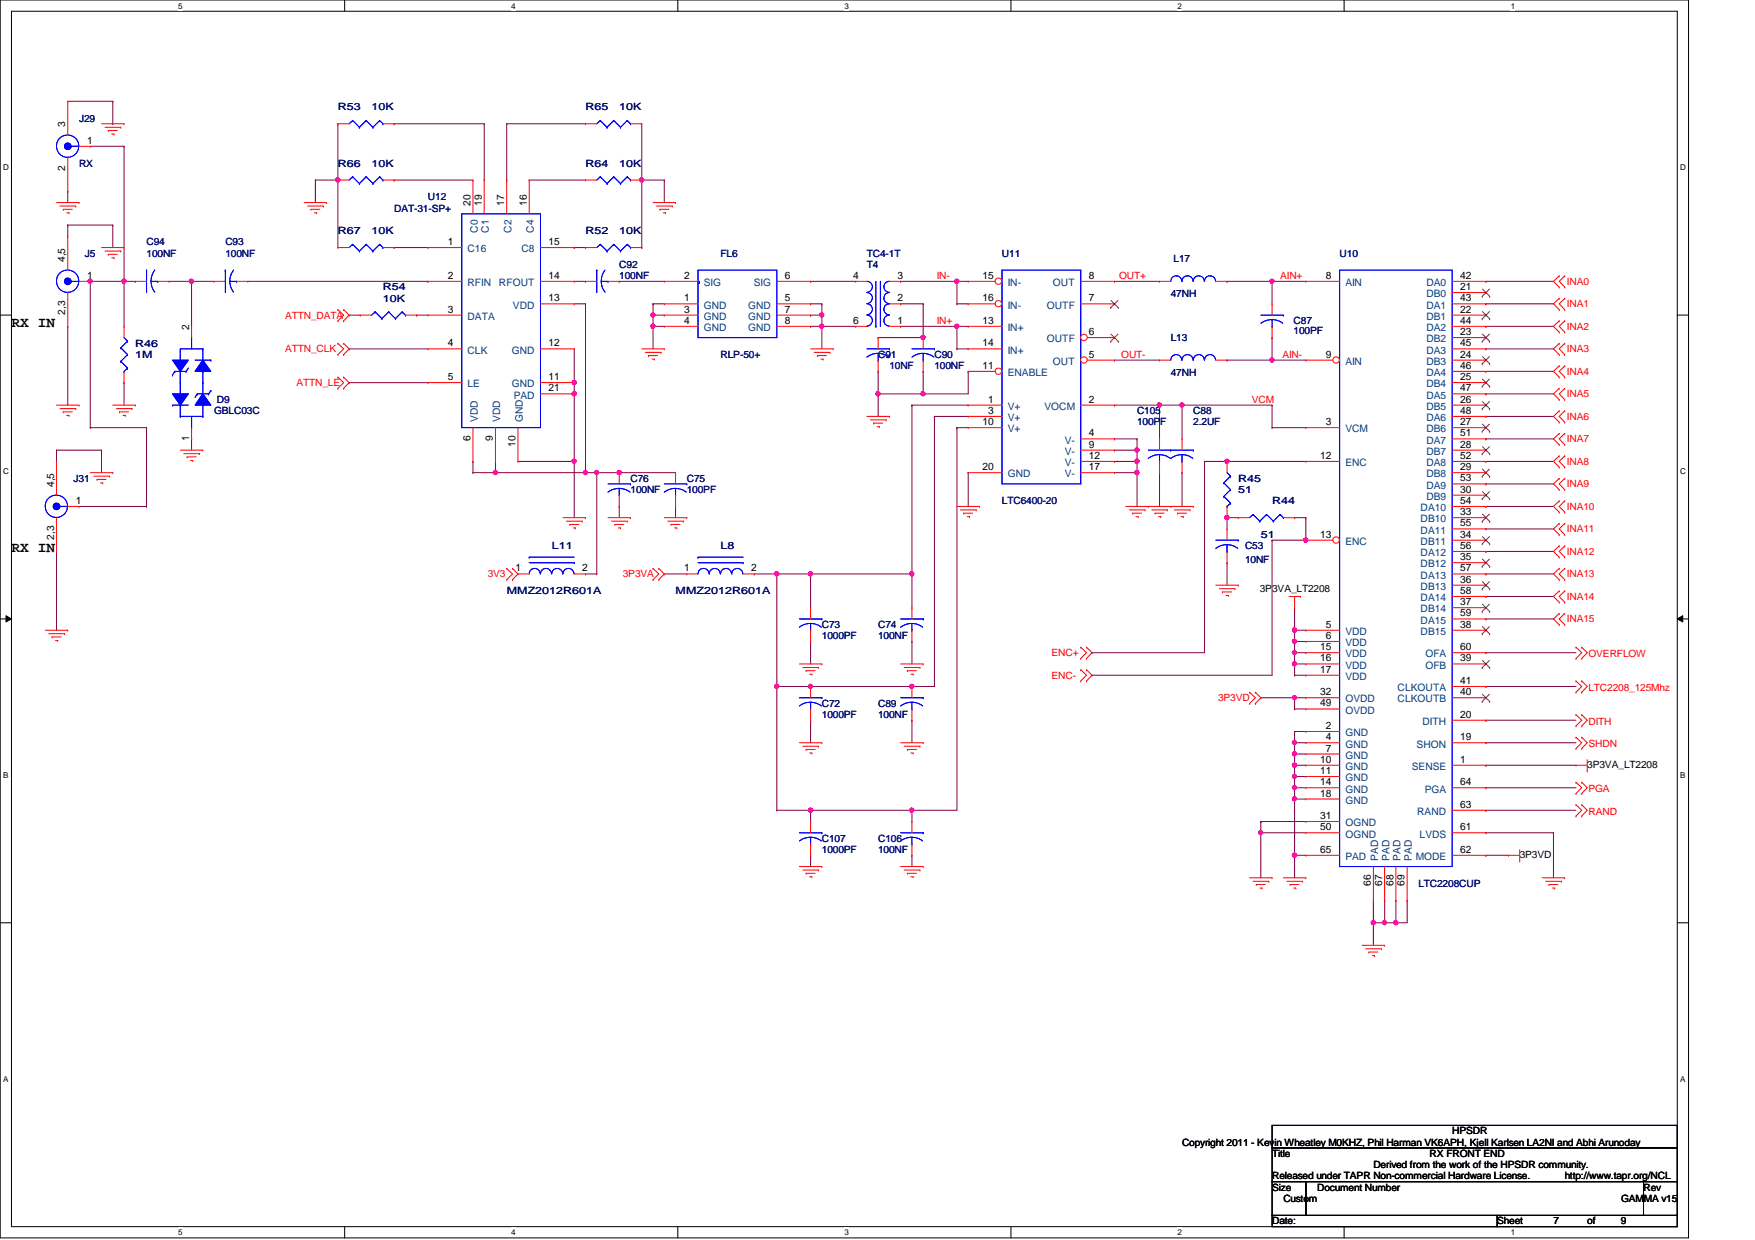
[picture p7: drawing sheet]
<svg xmlns="http://www.w3.org/2000/svg" width="297mm" height="210mm" viewBox="0 0 297 210" stroke-linecap="round" stroke-linejoin="round" font-family="sans-serif">
<defs><g id="words">
<g font-size="2.5">
<text x="1.9" y="55.3">RX IN</text>
<text x="1.9" y="93.4">RX IN</text>
</g>
<g font-size="1.7">
<text x="11" y="21.5" transform="rotate(-90 11 21.5)">3</text>
<text x="11" y="29" transform="rotate(-90 11 29)">2</text>
<text x="14.7" y="24.3">1</text>
<text x="79.6" y="34.8" transform="rotate(-90 79.6 34.8)">20</text>
<text x="81.5" y="34.8" transform="rotate(-90 81.5 34.8)">19</text>
<text x="85.3" y="34.8" transform="rotate(-90 85.3 34.8)">17</text>
<text x="89.2" y="34.8" transform="rotate(-90 89.2 34.8)">16</text>
<text x="75.8" y="41.5">1</text>
<text x="92.8" y="41.5">15</text>
<text x="11" y="44.4" transform="rotate(-90 11 44.4)">4,5</text>
<text x="14.7" y="47.2">1</text>
<text x="75.8" y="47.2">2</text>
<text x="92.8" y="47.2">14</text>
<text x="115.8" y="47.2">2</text>
<text x="132.8" y="47.2">6</text>
<text x="144.4" y="47.2">4</text>
<text x="151.9" y="47.2">3</text>
<text x="166.3" y="47.2">15</text>
<text x="184.3" y="47.2">8</text>
<text x="224.4" y="47.2">8</text>
<text x="247.1" y="47.2">42</text>
<text x="11" y="53.3" transform="rotate(-90 11 53.3)">2,3</text>
<text x="75.8" y="52.9">3</text>
<text x="92.8" y="51">13</text>
<text x="115.8" y="51">1</text>
<text x="115.8" y="52.9">3</text>
<text x="132.8" y="51">5</text>
<text x="132.8" y="52.9">7</text>
<text x="151.9" y="51">2</text>
<text x="166.3" y="51">16</text>
<text x="184.3" y="51">7</text>
<text x="247.1" y="49.1">21</text>
<text x="247.1" y="51">43</text>
<text x="247.1" y="52.9">22</text>
<text x="32" y="55.8" transform="rotate(-90 32 55.8)">2</text>
<text x="75.8" y="58.6">4</text>
<text x="92.8" y="58.6">12</text>
<text x="115.8" y="54.8">4</text>
<text x="132.8" y="54.8">8</text>
<text x="144.4" y="54.8">6</text>
<text x="151.9" y="54.8">1</text>
<text x="166.3" y="54.8">13</text>
<text x="166.3" y="58.6">14</text>
<text x="184.3" y="56.7">6</text>
<text x="247.1" y="54.8">44</text>
<text x="247.1" y="56.7">23</text>
<text x="247.1" y="58.6">45</text>
<text x="75.8" y="64.3">5</text>
<text x="92.8" y="64.3">11</text>
<text x="166.3" y="62.4">11</text>
<text x="184.3" y="60.5">5</text>
<text x="224.4" y="60.5">9</text>
<text x="247.1" y="60.5">24</text>
<text x="247.1" y="62.4">46</text>
<text x="247.1" y="64.3">25</text>
<text x="92.8" y="66.3">21</text>
<text x="166.3" y="72">10</text>
<text x="167.3" y="68.2">1</text>
<text x="167.3" y="70.1">3</text>
<text x="184.3" y="68.2">2</text>
<text x="224.4" y="72">3</text>
<text x="247.1" y="66.3">47</text>
<text x="247.1" y="68.2">26</text>
<text x="247.1" y="70.1">48</text>
<text x="247.1" y="72">27</text>
<text x="32" y="74.7" transform="rotate(-90 32 74.7)">1</text>
<text x="79.6" y="74.7" transform="rotate(-90 79.6 74.7)">6</text>
<text x="83.4" y="74.7" transform="rotate(-90 83.4 74.7)">9</text>
<text x="87.2" y="75.7" transform="rotate(-90 87.2 75.7)">10</text>
<text x="184.3" y="73.9">4</text>
<text x="184.3" y="75.8">9</text>
<text x="184.3" y="77.7">12</text>
<text x="223.4" y="77.7">12</text>
<text x="247.1" y="73.9">51</text>
<text x="247.1" y="75.8">28</text>
<text x="247.1" y="77.7">52</text>
<text x="9.1" y="82.5" transform="rotate(-90 9.1 82.5)">4,5</text>
<text x="166.3" y="79.6">20</text>
<text x="184.3" y="79.6">17</text>
<text x="247.1" y="79.6">29</text>
<text x="247.1" y="81.5">53</text>
<text x="247.1" y="83.4">30</text>
<text x="12.8" y="85.3">1</text>
<text x="247.1" y="85.3">54</text>
<text x="247.1" y="87.2">33</text>
<text x="247.1" y="89.1">55</text>
<text x="9.1" y="91.4" transform="rotate(-90 9.1 91.4)">2,3</text>
<text x="223.4" y="91">13</text>
<text x="247.1" y="91">34</text>
<text x="247.1" y="92.9">56</text>
<text x="247.1" y="94.8">35</text>
<text x="87.2" y="96.7">1</text>
<text x="98.5" y="96.7">2</text>
<text x="115.8" y="96.7">1</text>
<text x="127.1" y="96.7">2</text>
<text x="213.2" y="100.2">3P3VA_LT2208</text>
<text x="247.1" y="96.7">57</text>
<text x="247.1" y="98.6">36</text>
<text x="247.1" y="100.5">58</text>
<text x="224.4" y="106.3">5</text>
<text x="247.1" y="102.4">37</text>
<text x="247.1" y="104.4">59</text>
<text x="247.1" y="106.3">38</text>
<text x="223.4" y="110.1">15</text>
<text x="223.4" y="112">16</text>
<text x="223.4" y="113.9">17</text>
<text x="224.4" y="108.2">6</text>
<text x="247.1" y="110.1">60</text>
<text x="247.1" y="112">39</text>
<text x="223.4" y="117.7">32</text>
<text x="223.4" y="119.6">49</text>
<text x="247.1" y="115.8">41</text>
<text x="247.1" y="117.7">40</text>
<text x="224.4" y="123.4">2</text>
<text x="224.4" y="125.3">4</text>
<text x="247.1" y="121.5">20</text>
<text x="247.1" y="125.3">19</text>
<text x="223.4" y="131">11</text>
<text x="223.4" y="129.1">10</text>
<text x="224.4" y="127.2">7</text>
<text x="247.1" y="129.1">1</text>
<text x="268.6" y="129.9">3P3VA_LT2208</text>
<text x="223.4" y="132.9">14</text>
<text x="223.4" y="134.8">18</text>
<text x="247.1" y="132.9">64</text>
<text x="247.1" y="136.7">63</text>
<text x="223.4" y="138.6">31</text>
<text x="223.4" y="140.5">50</text>
<text x="247.1" y="140.5">61</text>
<text x="223.4" y="144.4">65</text>
<text x="232" y="150" transform="rotate(-90 232 150)">66</text>
<text x="233.9" y="150" transform="rotate(-90 233.9 150)">67</text>
<text x="235.8" y="150" transform="rotate(-90 235.8 150)">68</text>
<text x="237.7" y="150" transform="rotate(-90 237.7 150)">69</text>
<text x="247.1" y="144.4">62</text>
<text x="257.2" y="145.2">3P3VD</text>
<text x="200.1" y="193.9">Copyright 2011 - Kevin Wheatley M0KHZ, Phil Harman VK6APH, Kjell Karlsen LA2NI and Abhi Arunoday</text>
<text x="215.3" y="195.8">Title</text>
<text x="232.4" y="197.7">Derived from the work of the HPSDR community.</text>
<text x="242" y="195.8">RX FRONT END</text>
<text x="245.8" y="192">HPSDR</text>
<text x="215.3" y="201.5">Size</text>
<text x="215.3" y="199.6">Released under TAPR Non-commercial Hardware License.</text>
<text x="217.2" y="203.5">Custom</text>
<text x="222.9" y="201.5">Document Number</text>
<text x="264.8" y="199.6">http://www.tapr.org/NCL</text>
<text x="274.4" y="203.5">GAMMA v15</text>
<text x="278.2" y="201.5">Rev</text>
<text x="215.3" y="207.3">Date:</text>
<text x="253.4" y="207.3">Sheet</text>
<text x="262.9" y="207.3">7</text>
<text x="268.6" y="207.3">of</text>
<text x="274.4" y="207.3">9</text>
</g>
<g font-size="1.7" fill="#000080">
<text x="13.4" y="20.6">J29</text>
<text x="57.2" y="18.7">R53</text>
<text x="62.9" y="18.7">10K</text>
<text x="99.1" y="18.7">R65</text>
<text x="104.8" y="18.7">10K</text>
<text x="13.4" y="28.2">RX</text>
<text x="57.2" y="28.2">R66</text>
<text x="62.9" y="28.2">10K</text>
<text x="99.1" y="28.2">R64</text>
<text x="104.8" y="28.2">10K</text>
<text x="66.7" y="35.8">DAT-31-SP+</text>
<text x="72.4" y="33.9">U12</text>
<text x="24.8" y="41.5">C94</text>
<text x="38.1" y="41.5">C93</text>
<text x="57.2" y="39.6">R67</text>
<text x="62.9" y="39.6">10K</text>
<text x="99.1" y="39.6">R52</text>
<text x="104.8" y="39.6">10K</text>
<text x="14.3" y="43.4">J5</text>
<text x="24.8" y="43.4">100NF</text>
<text x="38.1" y="43.4">100NF</text>
<text x="104.8" y="45.3">C92</text>
<text x="104.8" y="47.2">100NF</text>
<text x="122" y="43.4">FL6</text>
<text x="146.7" y="45.3">T4</text>
<text x="146.7" y="43.4">TC4-1T</text>
<text x="169.6" y="43.4">U11</text>
<text x="198.6" y="44.4">L17</text>
<text x="226.7" y="43.4">U10</text>
<text x="64.8" y="49.1">R54</text>
<text x="64.8" y="51.1">10K</text>
<text x="198.2" y="50.3">47NH</text>
<text x="22.9" y="58.7">R46</text>
<text x="198.2" y="57.7">L13</text>
<text x="218.9" y="54.9">C87</text>
<text x="218.9" y="56.6">100PF</text>
<text x="22.9" y="60.6">1M</text>
<text x="122" y="60.6">RLP-50+</text>
<text x="148.6" y="60.6">C91</text>
<text x="150.5" y="62.5">10NF</text>
<text x="158.2" y="60.6">C90</text>
<text x="158.2" y="62.5">100NF</text>
<text x="198.2" y="63.6">47NH</text>
<text x="36.2" y="70.1">GBLC03C</text>
<text x="36.7" y="68.2">D9</text>
<text x="192.4" y="70.1">C105</text>
<text x="202" y="70.1">C88</text>
<text x="192.4" y="72">100PF</text>
<text x="202" y="72">2.2UF</text>
<text x="12.4" y="81.5">J31</text>
<text x="106.7" y="81.5">C76</text>
<text x="106.7" y="83.4">100NF</text>
<text x="116.2" y="81.5">C75</text>
<text x="116.2" y="83.4">100PF</text>
<text x="209.6" y="81.5">R45</text>
<text x="209.6" y="83.4">51</text>
<text x="169.6" y="85.3">LTC6400-20</text>
<text x="215.3" y="85.3">R44</text>
<text x="93.4" y="93">L11</text>
<text x="122" y="93">L8</text>
<text x="210.7" y="93">C53</text>
<text x="210.7" y="95.2">10NF</text>
<text x="213.4" y="91.1">51</text>
<text x="85.8" y="100.6">MMZ2012R601A</text>
<text x="114.3" y="100.6">MMZ2012R601A</text>
<text x="139.1" y="106.3">C73</text>
<text x="148.6" y="106.3">C74</text>
<text x="139.1" y="108.2">1000PF</text>
<text x="148.6" y="108.2">100NF</text>
<text x="139.1" y="119.6">C72</text>
<text x="148.6" y="119.6">C89</text>
<text x="139.1" y="121.5">1000PF</text>
<text x="148.6" y="121.5">100NF</text>
<text x="139.1" y="142.5">C107</text>
<text x="148.6" y="142.5">C106</text>
<text x="139.1" y="144.4">1000PF</text>
<text x="148.6" y="144.4">100NF</text>
<text x="240.1" y="150.1">LTC2208CUP</text>
</g>
<g font-size="1.7" fill="#004080">
<text x="80.9" y="39.4" transform="rotate(-90 80.9 39.4)">C0</text>
<text x="82.8" y="39.4" transform="rotate(-90 82.8 39.4)">C1</text>
<text x="86.6" y="39.4" transform="rotate(-90 86.6 39.4)">C2</text>
<text x="90.4" y="39.4" transform="rotate(-90 90.4 39.4)">C4</text>
<text x="79.1" y="42.7">C16</text>
<text x="88.3" y="42.7">C8</text>
<text x="79.1" y="48.4">RFIN</text>
<text x="84.5" y="48.4">RFOUT</text>
<text x="86.8" y="52.2">VDD</text>
<text x="119.1" y="52.2">GND</text>
<text x="119.1" y="48.4">SIG</text>
<text x="126.6" y="52.2">GND</text>
<text x="127.6" y="48.4">SIG</text>
<text x="170.6" y="48.4">IN-</text>
<text x="170.6" y="52.2">IN-</text>
<text x="177.2" y="52.2">OUTF</text>
<text x="178.2" y="48.4">OUT</text>
<text x="227.7" y="48.4">AIN</text>
<text x="241.4" y="48.4">DA0</text>
<text x="241.4" y="50.3">DB0</text>
<text x="241.4" y="52.2">DA1</text>
<text x="79.1" y="54.1">DATA</text>
<text x="79.1" y="59.9">CLK</text>
<text x="86.6" y="59.9">GND</text>
<text x="119.1" y="56">GND</text>
<text x="119.1" y="54.1">GND</text>
<text x="126.6" y="54.1">GND</text>
<text x="126.6" y="56">GND</text>
<text x="170.6" y="56">IN+</text>
<text x="170.6" y="59.9">IN+</text>
<text x="177.2" y="58">OUTF</text>
<text x="241.4" y="54.1">DB1</text>
<text x="241.4" y="56">DA2</text>
<text x="241.4" y="58">DB2</text>
<text x="241.4" y="59.9">DA3</text>
<text x="79.1" y="65.6">LE</text>
<text x="86.6" y="65.6">GND</text>
<text x="170.6" y="63.7">ENABLE</text>
<text x="178.2" y="61.8">OUT</text>
<text x="227.7" y="61.8">AIN</text>
<text x="241.4" y="61.8">DB3</text>
<text x="241.4" y="63.7">DA4</text>
<text x="241.4" y="65.6">DB4</text>
<text x="80.9" y="71.4" transform="rotate(-90 80.9 71.4)">VDD</text>
<text x="84.7" y="71.4" transform="rotate(-90 84.7 71.4)">VDD</text>
<text x="86.9" y="67.5">PAD</text>
<text x="88.5" y="71.4" transform="rotate(-90 88.5 71.4)">GND</text>
<text x="170.6" y="69.4">V+</text>
<text x="170.6" y="71.3">V+</text>
<text x="176.8" y="69.4">VOCM</text>
<text x="241.4" y="67.5">DA5</text>
<text x="241.4" y="69.4">DB5</text>
<text x="241.4" y="71.3">DA6</text>
<text x="170.6" y="73.2">V+</text>
<text x="180.2" y="75.1">V-</text>
<text x="180.2" y="77">V-</text>
<text x="227.7" y="73.2">VCM</text>
<text x="241.4" y="73.2">DB6</text>
<text x="241.4" y="75.1">DA7</text>
<text x="241.4" y="77">DB7</text>
<text x="170.6" y="80.8">GND</text>
<text x="180.2" y="80.8">V-</text>
<text x="180.2" y="78.9">V-</text>
<text x="227.7" y="78.9">ENC</text>
<text x="241.4" y="78.9">DA8</text>
<text x="241.4" y="80.8">DB8</text>
<text x="241.4" y="82.7">DA9</text>
<text x="240.5" y="86.5">DA10</text>
<text x="240.5" y="88.4">DB10</text>
<text x="241.4" y="84.6">DB9</text>
<text x="227.7" y="92.2">ENC</text>
<text x="240.5" y="90.3">DA11</text>
<text x="240.5" y="92.2">DB11</text>
<text x="240.5" y="94.1">DA12</text>
<text x="240.5" y="96.1">DB12</text>
<text x="240.5" y="98">DA13</text>
<text x="240.5" y="99.9">DB13</text>
<text x="240.5" y="101.8">DA14</text>
<text x="227.7" y="107.5">VDD</text>
<text x="240.5" y="103.7">DB14</text>
<text x="240.5" y="105.6">DA15</text>
<text x="240.5" y="107.5">DB15</text>
<text x="227.7" y="109.4">VDD</text>
<text x="227.7" y="111.3">VDD</text>
<text x="227.7" y="113.2">VDD</text>
<text x="241.3" y="111.3">OFA</text>
<text x="241.3" y="113.2">OFB</text>
<text x="227.7" y="115.1">VDD</text>
<text x="227.7" y="118.9">OVDD</text>
<text x="236.6" y="117">CLKOUTA</text>
<text x="236.6" y="118.9">CLKOUTB</text>
<text x="227.7" y="120.8">OVDD</text>
<text x="227.7" y="124.6">GND</text>
<text x="240.7" y="122.7">DITH</text>
<text x="227.7" y="126.5">GND</text>
<text x="227.7" y="128.4">GND</text>
<text x="227.7" y="130.3">GND</text>
<text x="239" y="130.3">SENSE</text>
<text x="239.8" y="126.5">SHON</text>
<text x="227.7" y="132.2">GND</text>
<text x="227.7" y="134.2">GND</text>
<text x="227.7" y="136.1">GND</text>
<text x="239.9" y="138">RAND</text>
<text x="241.2" y="134.2">PGA</text>
<text x="227.7" y="139.9">OGND</text>
<text x="227.7" y="141.8">OGND</text>
<text x="240.3" y="141.8">LVDS</text>
<text x="227.7" y="145.6">PAD</text>
<text x="233.3" y="145.7" transform="rotate(-90 233.3 145.7)">PAD</text>
<text x="235.2" y="145.7" transform="rotate(-90 235.2 145.7)">PAD</text>
<text x="237.1" y="145.7" transform="rotate(-90 237.1 145.7)">PAD</text>
<text x="239" y="145.7" transform="rotate(-90 239 145.7)">PAD</text>
<text x="239.6" y="145.6">MODE</text>
</g>
<g font-size="1.7" fill="#f00">
<text x="158.5" y="47.2">IN-</text>
<text x="189.4" y="47.2">OUT+</text>
<text x="216.7" y="47.2">AIN+</text>
<text x="48.3" y="53.9">ATTN_DATA</text>
<text x="265.2" y="48.2">INA0</text>
<text x="265.2" y="52">INA1</text>
<text x="48.3" y="59.6">ATTN_CLK</text>
<text x="158.5" y="54.9">IN+</text>
<text x="265.2" y="55.8">INA2</text>
<text x="265.2" y="59.6">INA3</text>
<text x="50.2" y="65.4">ATTN_LE</text>
<text x="189.8" y="60.6">OUT-</text>
<text x="217" y="60.6">AIN-</text>
<text x="265.2" y="63.5">INA4</text>
<text x="211.9" y="68.2">VCM</text>
<text x="265.2" y="67.3">INA5</text>
<text x="265.2" y="71.1">INA6</text>
<text x="265.2" y="74.9">INA7</text>
<text x="265.2" y="78.7">INA8</text>
<text x="265.2" y="82.5">INA9</text>
<text x="265.2" y="86.3">INA10</text>
<text x="265.2" y="90.1">INA11</text>
<text x="265.2" y="93.9">INA12</text>
<text x="82.5" y="97.7">3V3</text>
<text x="105.4" y="97.7">3P3VA</text>
<text x="265.2" y="97.7">INA13</text>
<text x="265.2" y="101.6">INA14</text>
<text x="265.2" y="105.4">INA15</text>
<text x="178" y="111.1">ENC+</text>
<text x="268.9" y="111.3">OVERFLOW</text>
<text x="178" y="114.9">ENC-</text>
<text x="206.2" y="118.7">3P3VD</text>
<text x="268.9" y="117">LTC2208_125Mhz</text>
<text x="268.9" y="122.7">DITH</text>
<text x="268.9" y="126.5">SHDN</text>
<text x="268.9" y="134.1">PGA</text>
<text x="268.9" y="137.9">RAND</text>
</g>
<g font-size="1.4">
<text x="30.1" y="1.4">5</text>
<text x="86.5" y="1.4">4</text>
<text x="142.9" y="1.4">3</text>
<text x="199.3" y="1.4">2</text>
<text x="255.7" y="1.4">1</text>
<text x=".5" y="28.8">D</text>
<text x="284.4" y="28.8">D</text>
<text x=".5" y="80.3">C</text>
<text x="284.4" y="80.3">C</text>
<text x=".5" y="131.7">B</text>
<text x="284.4" y="131.7">B</text>
<text x=".5" y="183.1">A</text>
<text x="284.4" y="183.1">A</text>
<text x="30.1" y="209.1">5</text>
<text x="86.5" y="209.1">4</text>
<text x="142.9" y="209.1">3</text>
<text x="199.3" y="209.1">2</text>
<text x="255.7" y="209.1">1</text>
</g>
</g></defs>
<path d="M0 0h285.8v209.5h-285.8zM1.9 1.9h282v205.7h-282z" fill="none" stroke="#000" stroke-width=".17"/>
<g fill="#fff">
<path d="M30.1 .2h.8v1.5h-.8z"/>
<path d="M30.1 207.9h.8v1.5h-.8z"/>
</g>
<path d="M58.3 0v1.9M58.3 207.6v1.9" fill="none" stroke="#000" stroke-width=".17"/>
<g fill="#fff">
<path d="M86.5 .2h.8v1.5h-.8z"/>
<path d="M86.5 207.9h.8v1.5h-.8z"/>
</g>
<path d="M114.7 0v1.9M114.7 207.6v1.9" fill="none" stroke="#000" stroke-width=".17"/>
<g fill="#fff">
<path d="M142.9 .2h.8v1.5h-.8z"/>
<path d="M142.9 207.9h.8v1.5h-.8z"/>
</g>
<path d="M171.1 0v1.9M171.1 207.6v1.9" fill="none" stroke="#000" stroke-width=".17"/>
<g fill="#fff">
<path d="M199.3 .2h.8v1.5h-.8z"/>
<path d="M199.3 207.9h.8v1.5h-.8z"/>
</g>
<path d="M227.5 0v1.9M227.5 207.6v1.9" fill="none" stroke="#000" stroke-width=".17"/>
<g fill="#fff">
<path d="M255.7 .2h.8v1.5h-.8z"/>
<path d="M255.7 207.9h.8v1.5h-.8z"/>
<path d="M.5 27.6h1v1.5h-1z"/>
<path d="M284.4 27.6h1v1.5h-1z"/>
<path d="M.5 79h1v1.6h-1z"/>
<path d="M284.4 79h1v1.6h-1z"/>
</g>
<path d="M0 53.3h1.9M283.9 53.3h1.9" fill="none" stroke="#000" stroke-width=".17"/>
<g fill="#fff">
<path d="M.5 130.5h.9v1.5h-.9z"/>
<path d="M284.4 130.5h.9v1.5h-.9z"/>
</g>
<path d="M0 104.8h1.9M1 104.2l.9 .6-.9 .5zM283.9 104.8l.9-.6v1.1zM283.9 104.8h1.9" fill="none" stroke="#000" stroke-width=".17"/>
<path d="M1 104.2l.9 .6-.9 .5zM283.9 104.8l.9-.6v1.1z" fill="#000"/>
<g fill="#fff">
<path d="M.5 181.9h.9v1.5h-.9z"/>
<path d="M284.4 181.9h.9v1.5h-.9z"/>
</g>
<path d="M0 156.2h1.9M283.9 156.2h1.9" fill="none" stroke="#000" stroke-width=".17"/>
<path d="M139.1 51.4h.1M139.1 51.4v1.9M162 51.4h.1M162 47.6h.1M162 51.4h1.9M162 47.6v3.8M213.4 139.1h.1M213.4 139.1v1.9M262.9 141h.1M262.9 141v7.6" fill="none" stroke="#800040" stroke-width=".17"/>
<circle cx="161.9" cy="47.6" r=".37" fill="#f0f"/>
<circle cx="161.9" cy="47.6" r=".37" fill="none" stroke="#f0f" stroke-width=".17"/>
<path d="M152.4 47.6h.1M152.4 47.6h11.5M162 47.6h.1M137.2 116.2h.1M137.2 116.2h17.1M219.1 114.3h.1M219.1 114.3h1.9M137.2 121.9h.1M137.2 121.9v3.8M154.3 121.9h.1M154.3 121.9v3.8" fill="none" stroke="#800040" stroke-width=".17"/>
<circle cx="137.2" cy="116.2" r=".37" fill="#f0f"/>
<circle cx="137.2" cy="116.2" r=".37" fill="none" stroke="#f0f" stroke-width=".17"/>
<path d="M154.3 116.2h.1M154.3 116.2h3.9" fill="none" stroke="#800040" stroke-width=".17"/>
<circle cx="154.3" cy="116.2" r=".37" fill="#f0f"/>
<circle cx="154.3" cy="116.2" r=".37" fill="none" stroke="#f0f" stroke-width=".17"/>
<g fill="none" stroke="#800040" stroke-width=".17">
<path d="M152.4 51.4h.1M152.4 51.4h3.8M219.1 112.4h.1M219.1 106.7h.1M219.1 108.6h.1M219.1 106.7v1.9M219.1 112.4v1.9M219.1 106.7h1.9M219.1 108.6h1.9M137.2 137.2h.1M137.2 137.2v1.9M137.2 137.2h17.1"/>
<path d="M137.2 144.8h.1M137.2 144.8v1.9M154.3 144.8h.1M154.3 144.8v1.9"/>
</g>
<circle cx="137.2" cy="137.1" r=".37" fill="#f0f"/>
<circle cx="137.2" cy="137.1" r=".37" fill="none" stroke="#f0f" stroke-width=".17"/>
<path d="M154.3 137.2h.1M154.3 137.2v1.9M154.3 137.2h7.7" fill="none" stroke="#800040" stroke-width=".17"/>
<circle cx="154.3" cy="137.1" r=".37" fill="#f0f"/>
<circle cx="154.3" cy="137.1" r=".37" fill="none" stroke="#f0f" stroke-width=".17"/>
<path d="M156.2 51.4h.1M156.2 51.4v5.7" fill="none" stroke="#800040" stroke-width=".17"/>
<circle cx="156.2" cy="57.1" r=".37" fill="#f0f"/>
<circle cx="156.2" cy="57.1" r=".37" fill="none" stroke="#f0f" stroke-width=".17"/>
<path d="M219.1 110.5h.1M219.1 108.6h.1M219.1 110.5h1.9M219.1 108.6v1.9" fill="none" stroke="#800040" stroke-width=".17"/>
<circle cx="219.1" cy="108.6" r=".37" fill="#f0f"/>
<circle cx="219.1" cy="108.6" r=".37" fill="none" stroke="#f0f" stroke-width=".17"/>
<path d="M184.8 110.5h.1M184.8 110.5h19.1M219.1 112.4h.1M219.1 112.4h1.9" fill="none" stroke="#800040" stroke-width=".17"/>
<circle cx="219.1" cy="112.4" r=".37" fill="#f0f"/>
<circle cx="219.1" cy="112.4" r=".37" fill="none" stroke="#f0f" stroke-width=".17"/>
<path d="M219.1 110.5h.1M219.1 110.5v1.9" fill="none" stroke="#800040" stroke-width=".17"/>
<circle cx="219.1" cy="110.5" r=".37" fill="#f0f"/>
<circle cx="219.1" cy="110.5" r=".37" fill="none" stroke="#f0f" stroke-width=".17"/>
<path d="M207.7 61h.1M207.7 61h7.6M219.1 102.9h.1M219.1 102.9v3.8" fill="none" stroke="#800040" stroke-width=".17"/>
<circle cx="219.1" cy="106.7" r=".37" fill="#f0f"/>
<circle cx="219.1" cy="106.7" r=".37" fill="none" stroke="#f0f" stroke-width=".17"/>
<g fill="none" stroke="#800040" stroke-width=".17">
<path d="M152.4 55.2h.1M152.4 55.2h9.6M162 59.1h.1M162 55.2h.1M162 59.1h1.9M162 55.2v3.9M200.1 68.6h.1M200.1 68.6v5.7M215.3 68.6h.1M215.3 72.4h.1M215.3 68.6v3.8M215.3 72.4h5.7"/>
<path d="M131.5 137.2h.1M131.5 137.2h5.7"/>
</g>
<circle cx="161.9" cy="55.2" r=".37" fill="#f0f"/>
<circle cx="161.9" cy="55.2" r=".37" fill="none" stroke="#f0f" stroke-width=".17"/>
<path d="M162 55.2h.1M162 55.2h1.9M131.5 116.2h.1M131.5 116.2v21" fill="none" stroke="#800040" stroke-width=".17"/>
<circle cx="131.5" cy="116.2" r=".37" fill="#f0f"/>
<circle cx="131.5" cy="116.2" r=".37" fill="none" stroke="#f0f" stroke-width=".17"/>
<path d="M131.5 97.2h.1M131.5 97.2h5.7" fill="none" stroke="#800040" stroke-width=".17"/>
<circle cx="131.5" cy="97.1" r=".37" fill="#f0f"/>
<circle cx="131.5" cy="97.1" r=".37" fill="none" stroke="#f0f" stroke-width=".17"/>
<path d="M219.1 118.1h.1M219.1 118.1h1.9" fill="none" stroke="#800040" stroke-width=".17"/>
<circle cx="219.1" cy="118.1" r=".37" fill="#f0f"/>
<circle cx="219.1" cy="118.1" r=".37" fill="none" stroke="#f0f" stroke-width=".17"/>
<g fill="none" stroke="#800040" stroke-width=".17">
<path d="M156.2 62.9h.1M156.2 62.9v3.8M158.2 70.5h.1M158.2 70.5h5.7M158.2 70.5v45.7M162 72.4h.1M162 72.4v64.8M162 72.4h1.9M188.6 68.6h.1M188.6 68.6h7.7M192.4 78.1h.1M192.4 74.3h.1"/>
<path d="M192.4 76.2h.1M192.4 74.3v5.7M207.7 78.1h.1M207.7 78.1h13.3M131.5 97.2h.1M131.5 97.2v19M215.3 91.4h.1M215.3 91.4h5.7M215.3 91.4v22.9M131.5 116.2h.1M131.5 116.2h5.7M219.1 118.1h.1"/>
<path d="M219.1 118.1v1.9M219.1 120h.1M219.1 120h1.9"/>
</g>
<circle cx="207.7" cy="78.1" r=".37" fill="#f0f"/>
<circle cx="207.7" cy="78.1" r=".37" fill="none" stroke="#f0f" stroke-width=".17"/>
<path d="M148.6 66.7h.1M148.6 66.7h7.6M148.6 66.7v3.8M184.8 114.3h.1M184.8 114.3h30.5" fill="none" stroke="#800040" stroke-width=".17"/>
<circle cx="148.6" cy="66.6" r=".37" fill="#f0f"/>
<circle cx="148.6" cy="66.6" r=".37" fill="none" stroke="#f0f" stroke-width=".17"/>
<path d="M221 87.6h.1M221 87.6v3.8" fill="none" stroke="#800040" stroke-width=".17"/>
<circle cx="221" cy="91.4" r=".37" fill="#f0f"/>
<circle cx="221" cy="91.4" r=".37" fill="none" stroke="#f0f" stroke-width=".17"/>
<path d="M219.1 135.3h.1M219.1 133.3h.1M219.1 127.6h.1M219.1 129.5h.1M219.1 131.4h.1M219.1 135.3h1.9M219.1 127.6v3.8M219.1 133.3v2M219.1 127.6h1.9M219.1 129.5h1.9M219.1 131.4h1.9" fill="none" stroke="#800040" stroke-width=".17"/>
<circle cx="219.1" cy="129.5" r=".37" fill="#f0f"/>
<circle cx="219.1" cy="129.5" r=".37" fill="none" stroke="#f0f" stroke-width=".17"/>
<path d="M219.1 133.3h.1M219.1 133.3h1.9" fill="none" stroke="#800040" stroke-width=".17"/>
<circle cx="219.1" cy="133.3" r=".37" fill="#f0f"/>
<circle cx="219.1" cy="133.3" r=".37" fill="none" stroke="#f0f" stroke-width=".17"/>
<path d="M219.1 131.4h.1M219.1 131.4v1.9" fill="none" stroke="#800040" stroke-width=".17"/>
<circle cx="219.1" cy="131.4" r=".37" fill="#f0f"/>
<circle cx="219.1" cy="131.4" r=".37" fill="none" stroke="#f0f" stroke-width=".17"/>
<path d="M219.1 125.7h.1M219.1 125.7v1.9" fill="none" stroke="#800040" stroke-width=".17"/>
<circle cx="219.1" cy="127.6" r=".37" fill="#f0f"/>
<circle cx="219.1" cy="127.6" r=".37" fill="none" stroke="#f0f" stroke-width=".17"/>
<circle cx="219.1" cy="125.7" r=".37" fill="#f0f"/>
<circle cx="219.1" cy="125.7" r=".37" fill="none" stroke="#f0f" stroke-width=".17"/>
<path d="M137.2 47.6h.1M137.2 47.6h7.6M196.3 68.6h.1M196.3 68.6h3.8" fill="none" stroke="#800040" stroke-width=".17"/>
<circle cx="196.2" cy="68.6" r=".37" fill="#f0f"/>
<circle cx="196.2" cy="68.6" r=".37" fill="none" stroke="#f0f" stroke-width=".17"/>
<g fill="none" stroke="#800040" stroke-width=".17">
<path d="M110.5 51.4h.1M110.5 51.4h1.9M139.1 55.2h.1M139.1 55.2h5.7M188.6 47.6h.1M188.6 47.6h7.7M251.5 47.6h.1M251.5 51.4h.1M251.5 47.6h11.4M251.5 51.4h11.4M188.6 61h.1M188.6 61h7.7"/>
<path d="M219.1 123.8h.1M219.1 125.7h.1M219.1 123.8h1.9M219.1 125.7h1.9M219.1 123.8v1.9"/>
</g>
<circle cx="139.1" cy="55.2" r=".37" fill="#f0f"/>
<circle cx="139.1" cy="55.2" r=".37" fill="none" stroke="#f0f" stroke-width=".17"/>
<path d="M251.5 55.2h.1M251.5 55.2h11.4M219.1 135.3h.1M219.1 135.3v9.5" fill="none" stroke="#800040" stroke-width=".17"/>
<circle cx="219.1" cy="144.8" r=".37" fill="#f0f"/>
<circle cx="219.1" cy="144.8" r=".37" fill="none" stroke="#f0f" stroke-width=".17"/>
<circle cx="219.1" cy="135.2" r=".37" fill="#f0f"/>
<circle cx="219.1" cy="135.2" r=".37" fill="none" stroke="#f0f" stroke-width=".17"/>
<path d="M110.5 51.4h.1M110.5 55.2h.1M110.5 51.4v1.9M110.5 55.2h1.9" fill="none" stroke="#800040" stroke-width=".17"/>
<circle cx="110.5" cy="55.2" r=".37" fill="#f0f"/>
<circle cx="110.5" cy="55.2" r=".37" fill="none" stroke="#f0f" stroke-width=".17"/>
<g fill="none" stroke="#800040" stroke-width=".17">
<path d="M110.5 53.3h.1M110.5 55.2h.1M110.5 53.3h1.9M110.5 55.2v3.9M251.5 59.1h.1M251.5 59.1h11.4M200.1 68.6h.1M200.1 68.6h15.2M251.5 62.9h.1M251.5 66.7h.1M251.5 62.9h11.4M251.5 66.7h11.4"/>
<path d="M219.1 144.8h.1M219.1 144.8v3.8M219.1 144.8h1.9"/>
</g>
<circle cx="200" cy="68.6" r=".37" fill="#f0f"/>
<circle cx="200" cy="68.6" r=".37" fill="none" stroke="#f0f" stroke-width=".17"/>
<g fill="none" stroke="#800040" stroke-width=".17">
<path d="M139.1 55.2h.1M139.1 55.2v3.9M251.5 70.5h.1M251.5 74.3h.1M251.5 78.1h.1M251.5 70.5h11.4M251.5 74.3h11.4M251.5 78.1h11.4M251.5 81.9h.1M251.5 85.7h.1M251.5 81.9h11.4M251.5 85.7h11.4"/>
<path d="M213.4 139.1h.1M213.4 139.1h7.6M213.4 141h.1M213.4 141h7.6M213.4 141v7.6"/>
</g>
<circle cx="213.4" cy="140.9" r=".37" fill="#f0f"/>
<circle cx="213.4" cy="140.9" r=".37" fill="none" stroke="#f0f" stroke-width=".17"/>
<path d="M207.7 47.6h.1M207.7 47.6h7.6M215.3 47.6h.1M215.3 47.6v3.8M251.5 89.5h.1M251.5 89.5h11.4M137.2 108.6h.1M137.2 108.6v3.8" fill="none" stroke="#800040" stroke-width=".17"/>
<circle cx="215.3" cy="47.6" r=".37" fill="#f0f"/>
<circle cx="215.3" cy="47.6" r=".37" fill="none" stroke="#f0f" stroke-width=".17"/>
<g fill="none" stroke="#800040" stroke-width=".17">
<path d="M215.3 47.6h.1M215.3 57.1h.1M215.3 47.6h5.7M215.3 57.1v3.9M215.3 61h.1M215.3 61h5.7M251.5 93.3h.1M251.5 97.2h.1M251.5 93.3h11.4M251.5 97.2h11.4M154.3 108.6h.1M154.3 108.6v3.8"/>
<path d="M251.5 101h.1M251.5 104.8h.1M251.5 110.5h.1M251.5 116.2h.1M251.5 101h11.4M251.5 104.8h11.4M251.5 110.5h15.2M251.5 116.2h15.2M251.5 125.7h.1M251.5 121.9h.1M251.5 125.7h15.2M251.5 121.9h15.2"/>
</g>
<circle cx="215.3" cy="60.9" r=".37" fill="#f0f"/>
<circle cx="215.3" cy="60.9" r=".37" fill="none" stroke="#f0f" stroke-width=".17"/>
<path d="M110.5 53.3h.1M110.5 53.3v1.9M188.6 74.3h.1M188.6 74.3h3.8" fill="none" stroke="#800040" stroke-width=".17"/>
<circle cx="110.5" cy="53.3" r=".37" fill="#f0f"/>
<circle cx="110.5" cy="53.3" r=".37" fill="none" stroke="#f0f" stroke-width=".17"/>
<path d="M188.6 80h.1M188.6 80h3.8" fill="none" stroke="#800040" stroke-width=".17"/>
<circle cx="192.4" cy="80" r=".37" fill="#f0f"/>
<circle cx="192.4" cy="80" r=".37" fill="none" stroke="#f0f" stroke-width=".17"/>
<path d="M137.2 53.3h.1M137.2 53.3h1.9M139.1 53.3h.1M139.1 53.3v1.9" fill="none" stroke="#800040" stroke-width=".17"/>
<circle cx="139.1" cy="53.3" r=".37" fill="#f0f"/>
<circle cx="139.1" cy="53.3" r=".37" fill="none" stroke="#f0f" stroke-width=".17"/>
<path d="M188.6 78.1h.1M188.6 78.1h3.8" fill="none" stroke="#800040" stroke-width=".17"/>
<circle cx="192.4" cy="78.1" r=".37" fill="#f0f"/>
<circle cx="192.4" cy="78.1" r=".37" fill="none" stroke="#f0f" stroke-width=".17"/>
<path d="M203.9 78.1h.1M203.9 78.1v32.4M137.2 97.2h.1M137.2 97.2v5.7M137.2 97.2h17.1" fill="none" stroke="#800040" stroke-width=".17"/>
<circle cx="137.2" cy="97.1" r=".37" fill="#f0f"/>
<circle cx="137.2" cy="97.1" r=".37" fill="none" stroke="#f0f" stroke-width=".17"/>
<path d="M188.6 76.2h.1M188.6 76.2h3.8" fill="none" stroke="#800040" stroke-width=".17"/>
<circle cx="192.4" cy="76.2" r=".37" fill="#f0f"/>
<circle cx="192.4" cy="76.2" r=".37" fill="none" stroke="#f0f" stroke-width=".17"/>
<g fill="none" stroke="#800040" stroke-width=".17">
<path d="M137.2 55.2h.1M137.2 55.2h1.9M154.3 68.6h.1M154.3 68.6h9.6M112.4 97.2h.1M112.4 97.2h3.8M192.4 80h.1M192.4 80v5.7M251.5 133.3h.1M251.5 129.5h.1M251.5 137.2h.1M251.5 133.3h15.2"/>
<path d="M251.5 129.5h15.2M251.5 137.2h15.2M236.3 156.2h.1M238.2 152.4h.1M238.2 152.4v3.8h-1.9M251.5 141h.1M251.5 144.8h.1M251.5 141h11.4M251.5 144.8h3.8"/>
</g>
<circle cx="236.2" cy="156.2" r=".37" fill="#f0f"/>
<circle cx="236.2" cy="156.2" r=".37" fill="none" stroke="#f0f" stroke-width=".17"/>
<path d="M156.2 66.7h.1M163.9 62.9h.1M163.9 62.9v3.8h-7.7M236.3 152.4h.1M236.3 152.4v3.8" fill="none" stroke="#800040" stroke-width=".17"/>
<circle cx="156.2" cy="66.6" r=".37" fill="#f0f"/>
<circle cx="156.2" cy="66.6" r=".37" fill="none" stroke="#f0f" stroke-width=".17"/>
<path d="M137.2 51.4h.1M137.2 51.4h1.9M154.3 97.2h.1M154.3 97.2v5.7" fill="none" stroke="#800040" stroke-width=".17"/>
<circle cx="154.3" cy="97.1" r=".37" fill="#f0f"/>
<circle cx="154.3" cy="97.1" r=".37" fill="none" stroke="#f0f" stroke-width=".17"/>
<path d="M234.4 152.4h.1M234.4 156.2h.1M234.4 152.4v3.8M234.4 156.2h1.9" fill="none" stroke="#800040" stroke-width=".17"/>
<circle cx="234.3" cy="156.2" r=".37" fill="#f0f"/>
<circle cx="234.3" cy="156.2" r=".37" fill="none" stroke="#f0f" stroke-width=".17"/>
<path d="M232.4 156.2h.1M232.4 156.2v3.8" fill="none" stroke="#800040" stroke-width=".17"/>
<circle cx="232.4" cy="156.2" r=".37" fill="#f0f"/>
<circle cx="232.4" cy="156.2" r=".37" fill="none" stroke="#f0f" stroke-width=".17"/>
<g fill="none" stroke="#800040" stroke-width=".17">
<path d="M104.8 47.6h.1M104.8 47.6h7.6M196.3 68.6h.1M196.3 68.6v5.7M203.9 78.1h.1M203.9 78.1h3.8M163.9 80h.1M163.9 80v5.7M196.3 80h.1M196.3 80v5.7M200.1 80h.1M200.1 80v5.7"/>
<path d="M207.7 87.6h.1M207.7 87.6h1.9M219.1 87.6h.1M219.1 87.6h1.9M213.4 118.1h.1M213.4 118.1h5.7M232.4 156.2h.1M232.4 156.2h2"/>
</g>
<circle cx="207.7" cy="87.6" r=".37" fill="#f0f"/>
<circle cx="207.7" cy="87.6" r=".37" fill="none" stroke="#f0f" stroke-width=".17"/>
<g fill="none" stroke="#800040" stroke-width=".17">
<path d="M21 47.6h.1M21 47.6v7.6M148.6 57.1h.1M148.6 57.1h7.6M148.6 62.9h.1M148.6 62.9v3.8M154.3 68.6h.1M154.3 68.6v28.6M104.8 85.7h.1M104.8 85.7v1.9M114.3 85.7h.1M114.3 85.7v1.9"/>
<path d="M127.7 97.2h.1M127.7 97.2h3.8M207.7 95.2h.1M207.7 87.6h.1M207.7 87.6v1.9M207.7 95.2v3.9M232.4 152.4h.1M232.4 152.4v3.8"/>
</g>
<circle cx="21" cy="47.6" r=".37" fill="#f0f"/>
<circle cx="21" cy="47.6" r=".37" fill="none" stroke="#f0f" stroke-width=".17"/>
<path d="M32.4 47.6h.1M32.4 47.6v7.6M21 64.8h.1M21 64.8v3.8" fill="none" stroke="#800040" stroke-width=".17"/>
<circle cx="32.4" cy="47.6" r=".37" fill="#f0f"/>
<circle cx="32.4" cy="47.6" r=".37" fill="none" stroke="#f0f" stroke-width=".17"/>
<path d="M11.5 38.1h.1M11.5 38.1h7.6M19.1 38.1h.1M19.1 38.1v3.8M97.2 47.6h1.9M97.2 59.1v5.7M99.1 47.6h.1M32.4 74.3h.1M32.4 74.3v1.9M97.2 64.8h.1" fill="none" stroke="#800040" stroke-width=".17"/>
<circle cx="97.2" cy="64.7" r=".37" fill="#f0f"/>
<circle cx="97.2" cy="64.7" r=".37" fill="none" stroke="#f0f" stroke-width=".17"/>
<path d="M97.2 51.4h1.9M99.1 51.4h.1M99.1 51.4v28.6M87.7 78.1h9.5M97.2 78.1h.1M97.2 78.1v9.5M99.1 80h.1" fill="none" stroke="#800040" stroke-width=".17"/>
<circle cx="99.1" cy="80" r=".37" fill="#f0f"/>
<circle cx="99.1" cy="80" r=".37" fill="none" stroke="#f0f" stroke-width=".17"/>
<path d="M83.9 80h.1M83.9 80h15.2" fill="none" stroke="#800040" stroke-width=".17"/>
<circle cx="83.8" cy="80" r=".37" fill="#f0f"/>
<circle cx="83.8" cy="80" r=".37" fill="none" stroke="#f0f" stroke-width=".17"/>
<path d="M83.9 78.1v1.9M80 80h.1M80 80h3.9M83.9 80h.1M104.8 80h.1M104.8 80h9.5" fill="none" stroke="#800040" stroke-width=".17"/>
<circle cx="104.8" cy="80" r=".37" fill="#f0f"/>
<circle cx="104.8" cy="80" r=".37" fill="none" stroke="#f0f" stroke-width=".17"/>
<path d="M85.8 21h.1M85.8 30.5h.1M85.8 21h13.3M85.8 21v9.5M89.6 30.5h.1M89.6 30.5h9.5M108.6 30.5h.1M108.6 21v9.5M97.2 41.9h.1M97.2 41.9h1.9M101 80h.1M101 80h3.8" fill="none" stroke="#800040" stroke-width=".17"/>
<circle cx="108.6" cy="30.5" r=".37" fill="#f0f"/>
<circle cx="108.6" cy="30.5" r=".37" fill="none" stroke="#f0f" stroke-width=".17"/>
<g fill="none" stroke="#800040" stroke-width=".17">
<path d="M57.2 30.5h.1M57.2 21h.1M57.2 21v20.9M66.7 30.5h.1M66.7 30.5h13.3M108.6 30.5h.1M108.6 30.5v11.4M108.6 30.5h3.8M112.4 30.5h.1M112.4 30.5v3.8M66.7 41.9h.1M66.7 41.9h5.7"/>
<path d="M108.6 41.9h.1"/>
</g>
<circle cx="57.2" cy="30.5" r=".37" fill="#f0f"/>
<circle cx="57.2" cy="30.5" r=".37" fill="none" stroke="#f0f" stroke-width=".17"/>
<g fill="none" stroke="#800040" stroke-width=".17">
<path d="M53.4 30.5h.1M53.4 30.5v3.8M53.4 30.5h3.8M57.2 30.5h.1M32.4 47.6h.1M32.4 47.6h3.8M41.9 47.6h30.5M70.5 53.3h.1M70.5 53.3h1.9M72.4 47.6h.1M80 78.1h.1M80 78.1v1.9"/>
<path d="M101 97.2h.1M101 80v17.2"/>
</g>
<circle cx="101" cy="80" r=".37" fill="#f0f"/>
<circle cx="101" cy="80" r=".37" fill="none" stroke="#f0f" stroke-width=".17"/>
<g fill="none" stroke="#800040" stroke-width=".17">
<path d="M66.7 21h.1M66.7 21h15.3M82 21h.1M82 21v9.5M59.1 59.1h.1M59.1 53.3h.1M59.1 59.1h13.3M59.1 53.3h1.9M59.1 64.8h.1M59.1 64.8h13.3M97.2 66.7h.1M97.2 78.1h.1"/>
<path d="M97.2 64.8v13.3M99.1 97.2h.1M99.1 80h.1M99.1 97.2h1.9M99.1 80h1.9"/>
</g>
<circle cx="97.2" cy="66.6" r=".37" fill="#f0f"/>
<circle cx="97.2" cy="66.6" r=".37" fill="none" stroke="#f0f" stroke-width=".17"/>
<circle cx="97.2" cy="78.1" r=".37" fill="#f0f"/>
<circle cx="97.2" cy="78.1" r=".37" fill="none" stroke="#f0f" stroke-width=".17"/>
<g fill="none" stroke="#800040" stroke-width=".17">
<path d="M11.5 17.1h7.6M19.1 17.1h.1M19.1 17.1v3.9M11.5 38.1h.1M11.5 32.4h.1M11.5 32.4v1.9M11.5 38.1v1.9M15.3 24.8h5.7M19.1 21h.1M21 24.8h.1M21 24.8v22.8M11.5 55.2h.1"/>
<path d="M11.5 55.2v13.4M15.3 47.6h.1M15.3 47.6h7.6M15.3 47.6v24.8M21 47.6h.1M22.9 47.6h.1M28.6 47.6h3.8M32.4 47.6h.1M9.6 76.2h.1M9.6 76.2h7.6M9.6 76.2v1.9M15.3 72.4h.1"/>
<path d="M15.3 72.4h9.5M17.2 76.2h.1M17.2 76.2v3.8M24.8 72.4h.1M24.8 72.4v13.3M9.6 93.3h.1M9.6 93.3v13.4M13.4 85.7h11.4M24.8 85.7h.1"/>
</g>
<circle cx="15.2" cy="47.6" r=".37" fill="#f0f"/>
<circle cx="15.2" cy="47.6" r=".37" fill="none" stroke="#f0f" stroke-width=".17"/>
<g fill="none" stroke="#f00" stroke-width=".17">
<path d="M9.6 34.3h3.8M10.2 34.9h2.6M10.7 35.4h.1M10.7 35.4h1.5M11.3 36h.4M11.7 36h.1M12.8 34.9h.1M13.4 34.3h.1M17.2 21h3.8M17.8 21.5h2.6M18.3 22.1h.1M18.3 22.1h1.6"/>
<path d="M18.9 22.7h.4M19.3 22.7h.1M20.4 21.5h.1M21 21h.1M51.5 34.3h3.8M52.1 34.9h2.6M52.6 35.4h.1M52.6 35.4h1.5M53.2 36h.4M53.6 36h.1M54.7 34.9h.1M55.3 34.3h.1"/>
<path d="M110.5 34.3h3.8M111.1 34.9h2.7M111.7 35.4h.1M111.7 35.4h1.5M112.3 36h.3M112.6 36h.1M113.8 34.9h.1M114.3 34.3h.1M17.2 41.9h3.8M17.8 42.5h2.6M18.3 43.1h.1M18.3 43.1h1.6"/>
<path d="M18.9 43.6h.4M19.3 43.6h.1M20.4 42.5h.1M21 41.9h.1M36.2 47.6h.1M36.2 47.6h1.9M40 47.6h1.9M41.9 47.6h.1M57.2 58.1h.1M57.2 54.3h.1M57.2 52.4h.1M57.2 58.1l1 1-1 .9"/>
<path d="M57.2 52.4l1 .9-1 1M58.2 58.1h.1M58.2 52.4h.1M58.2 54.3h.1M58.2 58.1l.9 1-.9 .9M58.2 52.4l.9 .9-.9 1M61 53.3h.1M61 53.3h1.9M68.6 53.3h1.9M70.5 53.3h.1M108.6 59.1h3.8M109.2 59.6h2.7"/>
<path d="M111.9 59.6h.1M112.4 59.1h.1M137.2 59.1h3.8M137.8 59.6h2.7M140.5 59.6h.1M141 59.1h.1M263.9 46.7h.1M263.9 48.6h.1M263.9 50.5h.1M263.9 52.4h.1M263.9 54.3h.1M263.9 56.2h.1"/>
<path d="M263.9 58.1h.1M263.9 46.7l-1 .9 1 1M263.9 50.5l-1 .9 1 1M263.9 54.3l-1 .9 1 1M263.9 58.1l-1 1 1 .9M264.8 48.6h.1M264.8 46.7h.1M264.8 52.4h.1M264.8 50.5h.1M264.8 56.2h.1M264.8 54.3h.1M264.8 58.1h.1"/>
<path d="M264.8 46.7l-.9 .9 .9 1M264.8 50.5l-.9 .9 .9 1M264.8 54.3l-.9 .9 .9 1M264.8 58.1l-.9 1 .9 .9M9.6 68.6h3.8M10.2 69.2h2.6M10.7 69.7h.1M10.7 69.7h1.5M11.3 70.3h.4M11.7 70.3h.1M12.8 69.2h.1M13.4 68.6h.1"/>
<path d="M19.1 68.6h3.8M19.7 69.2h2.6M20.2 69.7h.1M20.2 69.7h1.6M20.8 70.3h.4M21.2 70.3h.1M22.3 69.2h.1M22.9 68.6h.1M30.5 76.2h3.8M31.1 76.8h2.7M31.7 77.3h.1M31.7 77.3h1.5"/>
<path d="M32.3 77.9h.3M32.6 77.9h.1M33.8 76.8h.1M34.3 76.2h.1M57.2 65.7h.1M57.2 63.8h.1M57.2 60h.1M57.2 63.8l1 1-1 .9M58.2 63.8h.1M58.2 65.7h.1M58.2 60h.1M58.2 63.8l.9 1-.9 .9"/>
<path d="M109.8 60.2h.1M109.8 60.2h1.5M110.4 60.8h.3M110.7 60.8h.1M138.3 60.2h.1M138.3 60.2h1.6M138.9 60.8h.4M139.3 60.8h.1M146.7 70.5h3.8M147.3 71.1h2.7M147.9 71.6h.1M147.9 71.6h1.5"/>
<path d="M148.5 72.2h.3M148.8 72.2h.1M150 71.1h.1M150.5 70.5h.1M200.1 74.3h.1M200.1 74.3v1.9M200.1 78.1v1.9M263.9 60h.1M263.9 61.9h.1M263.9 63.8h.1M263.9 65.7h.1M263.9 67.6h.1"/>
<path d="M263.9 69.6h.1M263.9 71.5h.1M263.9 73.4h.1M263.9 75.3h.1M263.9 77.2h.1M263.9 79.1h.1M263.9 61.9l-1 1 1 .9M263.9 65.7l-1 1 1 .9M263.9 69.6l-1 .9 1 1M263.9 73.4l-1 .9 1 1M263.9 77.2l-1 .9 1 1M264.8 60h.1"/>
<path d="M264.8 63.8h.1M264.8 61.9h.1M264.8 67.6h.1M264.8 65.7h.1M264.8 71.5h.1M264.8 69.6h.1M264.8 75.3h.1M264.8 73.4h.1M264.8 79.1h.1M264.8 77.2h.1M264.8 61.9l-.9 1 .9 .9M264.8 65.7l-.9 1 .9 .9"/>
<path d="M264.8 69.6l-.9 .9 .9 1M264.8 73.4l-.9 .9 .9 1M264.8 77.2l-.9 .9 .9 1M15.3 80h3.8M15.9 80.6h2.6M16.4 81.2h.1M16.4 81.2h1.5M17 81.7h.4M17.4 81.7h.1M18.5 80.6h.1M19.1 80h.1M85.8 98.1h.1"/>
<path d="M85.8 96.2h.1M85.8 96.2l.9 1-.9 .9M86.7 96.2h.1M86.7 98.1h.1M86.7 96.2l1 1-1 .9M95.3 87.6h3.8M95.9 88.2h2.6M96.4 88.8h.1M96.4 88.8h1.6M97 89.4h.4M97.4 89.4h.1M98.5 88.2h.1"/>
<path d="M99.1 87.6h.1M102.9 87.6h3.8M103.5 88.2h2.7M104.1 88.8h.1M104.1 88.8h1.5M104.6 89.4h.4M105 89.4h.1M106.2 88.2h.1M106.7 87.6h.1M110.5 98.1h.1M110.5 96.2h.1M110.5 96.2l1 1-1 .9"/>
<path d="M111.5 96.2h.1M111.5 98.1h.1M111.5 96.2l.9 1-.9 .9M112.4 87.6h3.8M113 88.2h2.7M113.6 88.8h.1M113.6 88.8h1.5M114.2 89.4h.4M114.6 89.4h.1M115.7 88.2h.1M116.2 87.6h.1M162 85.7h3.8"/>
<path d="M162.6 86.3h2.6M163.1 86.9h.1M163.1 86.9h1.5M163.7 87.5h.4M164.1 87.5h.1M165.2 86.3h.1M165.8 85.7h.1M190.5 85.7h11.5M191.1 86.3h2.7M191.7 86.9h.1M191.7 86.9h1.5M192.3 87.5h.4"/>
<path d="M192.7 87.5h.1M193.8 86.3h.1M194.3 85.7h.1M194.9 86.3h2.7M195.5 86.9h.1M195.5 86.9h1.5M196.1 87.5h.4M196.5 87.5h.1M197.6 86.3h.1M198.2 85.7h.1M198.8 86.3h2.6M199.3 86.9h.1"/>
<path d="M199.3 86.9h1.5M199.9 87.5h.4M200.1 80h.1M200.3 87.5h.1M201.4 86.3h.1M202 85.7h.1M205.8 99.1h3.8M206.4 99.7h2.6M209 99.7h.1M209.6 99.1h.1M263.9 81h.1M263.9 82.9h.1"/>
<path d="M263.9 84.8h.1M263.9 86.7h.1M263.9 88.6h.1M263.9 90.5h.1M263.9 92.4h.1M263.9 94.3h.1M263.9 96.2h.1M263.9 98.1h.1M263.9 81l-1 .9 1 1M263.9 84.8l-1 .9 1 1M263.9 88.6l-1 .9 1 1M263.9 92.4l-1 .9 1 1"/>
<path d="M263.9 96.2l-1 1 1 .9M264.8 82.9h.1M264.8 81h.1M264.8 86.7h.1M264.8 84.8h.1M264.8 90.5h.1M264.8 88.6h.1M264.8 94.3h.1M264.8 92.4h.1M264.8 98.1h.1M264.8 96.2h.1M264.8 81l-.9 .9 .9 1"/>
<path d="M264.8 84.8l-.9 .9 .9 1M264.8 88.6l-.9 .9 .9 1M264.8 92.4l-.9 .9 .9 1M264.8 96.2l-.9 1 .9 .9M7.7 106.7h3.8M8.3 107.3h2.6M8.8 107.8h.1M8.8 107.8h1.5M9.4 108.4h.4M9.8 108.4h.1M10.9 107.3h.1M11.5 106.7h.1"/>
<path d="M135.3 112.4h3.8M135.9 113h2.7M136.4 113.5h.1M136.4 113.5h1.6M137 114.1h.4M137.4 114.1h.1M138.6 113h.1M139.1 112.4h.1M152.4 112.4h3.8M153 113h2.7M153.6 113.5h.1M153.6 113.5h1.5"/>
<path d="M154.2 114.1h.4M154.6 114.1h.1M155.7 113h.1M156.2 112.4h.1M182.9 111.5h.1M182.9 109.6h.1M182.9 115.3h.1M182.9 113.4h.1M182.9 109.6l1 .9-1 1M182.9 113.4l1 .9-1 1M183.9 109.6h.1M183.9 111.5h.1"/>
<path d="M183.9 113.4h.1M183.9 115.3h.1M183.9 109.6l.9 .9-.9 1M183.9 113.4l.9 .9-.9 1M206.9 100.2h.1M206.9 100.2h1.5M207.5 100.8h.4M207.9 100.8h.1M211.5 119.1h.1M211.5 117.2h.1M211.5 117.2l1 .9-1 1M212.5 117.2h.1"/>
<path d="M212.5 119.1h.1M212.5 117.2l.9 .9-.9 1M218.2 101h1.9M219.1 102.9h.1M219.1 101v1.9M220.1 101h.1M263.9 100h.1M263.9 101.9h.1M263.9 103.8h.1M263.9 105.7h.1M263.9 103.8l-1 1 1 .9M263.9 100l-1 1 1 .9"/>
<path d="M264.8 101.9h.1M264.8 100h.1M264.8 105.7h.1M264.8 103.8h.1M264.8 100l-.9 1 .9 .9M264.8 103.8l-.9 1 .9 .9M266.7 115.3h.1M266.7 117.2h.1M266.7 109.6h.1M266.7 111.5h.1M266.7 115.3l1 .9-1 1M266.7 109.6l1 .9-1 1"/>
<path d="M267.7 115.3h.1M267.7 117.2h.1M267.7 109.6h.1M267.7 111.5h.1M267.7 115.3l.9 .9-.9 1M267.7 109.6l.9 .9-.9 1M135.3 125.7h3.8M135.9 126.3h2.7M136.4 126.9h.1M136.4 126.9h1.6M137 127.5h.4M137.4 127.5h.1"/>
<path d="M138.6 126.3h.1M139.1 125.7h.1M152.4 125.7h3.8M153 126.3h2.7M153.6 126.9h.1M153.6 126.9h1.5M154.2 127.5h.4M154.6 127.5h.1M155.7 126.3h.1M156.2 125.7h.1M266.7 129.5h.1M266.7 121h.1"/>
<path d="M266.7 122.9h.1M266.7 124.8h.1M266.7 126.7h.1M266.7 132.4h.1M266.7 134.3h.1M266.7 136.2h.1M266.7 138.1h.1M266.7 129.5h1.9M266.7 121l1 .9-1 1M266.7 124.8l1 .9-1 1M266.7 132.4l1 .9-1 1M266.7 136.2l1 1-1 .9"/>
<path d="M267.7 121h.1M267.7 122.9h.1M267.7 124.8h.1M267.7 126.7h.1M267.7 132.4h.1M267.7 134.3h.1M267.7 136.2h.1M267.7 138.1h.1M267.7 121l.9 .9-.9 1M267.7 124.8l.9 .9-.9 1M267.7 132.4l.9 .9-.9 1M267.7 136.2l.9 1-.9 .9"/>
<path d="M268.6 130.5h.1M268.6 128.6v1.9M135.3 146.7h3.8M135.9 147.3h2.7M136.4 147.8h.1M136.4 147.8h1.6M137 148.4h.4M137.4 148.4h.1M138.6 147.3h.1M139.1 146.7h.1M152.4 146.7h3.8M153 147.3h2.7"/>
<path d="M153.6 147.8h.1M153.6 147.8h1.5M154.2 148.4h.4M154.6 148.4h.1M155.7 147.3h.1M156.2 146.7h.1M211.5 148.6h3.8M212.1 149.2h2.7M212.6 149.7h.1M212.6 149.7h1.6M213.2 150.3h.4M213.6 150.3h.1"/>
<path d="M214.8 149.2h.1M215.3 148.6h.1M217.2 148.6h3.8M217.8 149.2h2.7M218.4 149.7h.1M218.4 149.7h1.5M218.9 150.3h.4M219.3 150.3h.1M220.5 149.2h.1M221 148.6h.1M255.3 144.8h.1M255.3 144.8h1.9"/>
<path d="M257.2 145.8h.1M257.2 143.8v2M261 148.6h3.8M261.6 149.2h2.7M262.2 149.7h.1M262.2 149.7h1.5M262.8 150.3h.3M263.1 150.3h.1M264.3 149.2h.1M264.8 148.6h.1M230.5 160h3.9M231.1 160.6h2.7"/>
<path d="M231.7 161.2h.1M231.7 161.2h1.5M232.3 161.8h.4M232.7 161.8h.1M233.8 160.6h.1M234.4 160h.1"/>
</g>
<path d="M215.3 190.5h68.6v3.8h-68.6zM215.3 194.3h68.6v5.7h-68.6zM215.3 200h5.7v5.7h-5.7zM215.3 205.7h38.1v1.9h-38.1zM221 200h57.2v5.7h-57.2zM253.4 205.7h30.5v1.9h-30.5zM278.2 200h5.7v5.7h-5.7z" fill="none" stroke="#000" stroke-width=".17"/>
<g fill="none" stroke="#00f" stroke-width=".17">
<path d="M38.1 45.7h.1M38.1 45.7v3.8M38.9 47.6l.2 1.2 .4 .6M38.9 47.6h1.1M39.5 45.7l-.5 1.1-.1 .8M40 47.6h.1M63.5 52.8h.1M63.5 52.8l-.6 .5M63.5 52.8l1.1 1.1M64.6 53.9h.1M65.8 52.8h.1M65.8 52.8l-1.2 1.1"/>
<path d="M65.8 52.8l1.1 1.1M66.9 53.9h.1M68.1 52.8h.1M68.1 52.8l-1.2 1.1M68.1 52.8l.5 .5M68.6 53.3h.1M198.2 76.2h3.8M200.1 78.1h.1M200.1 77l1.1 .2 .7 .4M200.1 77l-.9 .1-1 .5M200.1 77v1.1M202 76.2h.1"/>
</g>
<circle cx="9.6" cy="85.7" r=".56" fill="#00f"/>
<g fill="none" stroke="#00f" stroke-width=".17">
<path d="M10.2 85.7h.1M10.2 85.7h1.3"/>
<circle cx="9.5" cy="85.7" r="1.89"/>
<circle cx="9.6" cy="85.7" r=".56"/>
</g>
<circle cx="9.6" cy="85.7" r=".56" fill="#00f"/>
<g fill="none" stroke="#00f" stroke-width=".17">
<path d="M118.1 45.7h13.4v11.4h-13.4zM118.4 47.8h.1M118.4 47.6v.2M154.3 59.1h3.9M156.2 59.8l1.2 .2 .7 .5M156.2 59.8l-.8 .1-1.1 .6M156.2 59.8v1.2M158.2 59.1h.1M156.2 61h.1M10.2 85.7h.1M10.2 85.7h1.3"/>
<circle cx="9.5" cy="85.7" r="1.89"/>
<circle cx="9.6" cy="85.7" r=".56"/>
</g>
<g fill="none" stroke="#f00" stroke-width=".17">
<path d="M112.4 51.4h.1M112.4 47.6h.1M112.4 55.2h.1M112.4 53.3h.1M112.4 51.4h5.7M112.4 47.6h5.7M112.4 55.2h5.7M112.4 53.3h5.7M131.5 51.4h5.7M131.5 47.6h5.7M131.5 55.2h5.7M131.5 53.3h5.7"/>
<path d="M137.2 47.6h.1M137.2 51.4h.1M137.2 53.3h.1M137.2 55.2h.1M156.2 57.1h.1M156.2 57.1v2M9.6 78.1h.1M9.6 78.1v5.7M156.2 62.9h.1M156.2 61v1.9M9.6 93.3h.1M9.6 87.6v5.7"/>
<path d="M11.5 85.7h1.9M13.4 85.7h.1"/>
</g>
<circle cx="11.5" cy="47.6" r=".56" fill="#00f"/>
<g fill="none" stroke="#00f" stroke-width=".17">
<path d="M12.1 47.6h.1M12.1 47.6h1.3"/>
<circle cx="11.4" cy="47.6" r="1.89"/>
<circle cx="11.5" cy="47.6" r=".56"/>
</g>
<circle cx="11.5" cy="47.6" r=".56" fill="#00f"/>
<g fill="none" stroke="#00f" stroke-width=".17">
<path d="M12.1 47.6h.1M12.1 47.6h1.3M59.7 41.4h.1M59.7 41.4l-.6 .5M59.7 41.4l1.1 1.1M60.8 42.5h.1M62 41.4h.1M62 41.4l-1.2 1.1M62 41.4l1.1 1.1M63.1 42.5h.1M64.3 41.4h.1M64.3 41.4l-1.2 1.1"/>
<path d="M64.3 41.4l.5 .5M64.8 41.9h.1M101 45.7h.1M101 45.7v3.8M101.8 47.6l.2 1.2 .4 .6M101.8 47.6h1.1M102.4 45.7l-.5 1.1-.1 .8M102.9 47.6h.1M169.6 45.7h13.3v36.2h-13.3zM194.3 76.2h3.9M196.3 78.1h.1M196.3 77l1.1 .2 .7 .4"/>
<path d="M196.3 77l-.9 .1-1.1 .5M196.3 77v1.1M198.2 76.2h.1M198.2 61a.93 .93 0 0 1 .9-1 .93 .93 0 0 1 .9 1M200.1 61a.93 .93 0 0 1 .9-1 .93 .93 0 0 1 .9 1M202 61a.93 .93 0 0 1 .9-1 .93 .93 0 0 1 .9 1M203.9 61a.93 .93 0 0 1 .9-1 .93 .93 0 0 1 .9 1M135.3 104.8h3.8M137.2 106.7h.1M137.2 105.5l1.1 .3 .7 .4M137.2 105.5l-.8 .1-1.1 .6M137.2 105.5v1.2"/>
<path d="M139.1 104.8h.1M135.3 141h3.8M137.2 142.9h.1M137.2 141.7l1.1 .3 .7 .4M137.2 141.7l-.8 .1-1.1 .6M137.2 141.7v1.2M139.1 141h.1"/>
<circle cx="11.4" cy="47.6" r="1.89"/>
<circle cx="11.5" cy="47.6" r=".56"/>
</g>
<g fill="none" stroke="#f00" stroke-width=".17">
<path d="M11.5 55.2h.1M11.5 40h.1M11.5 40v5.7M11.5 49.5v5.7M13.4 47.6h1.9M15.3 47.6h.1M57.2 41.9h.1M57.2 41.9h1.9M64.8 41.9h1.9M66.7 41.9h.1M99.1 47.6h.1M99.1 47.6h1.9"/>
<path d="M102.9 47.6h1.9M104.8 47.6h.1M196.3 74.3h.1M196.3 61h.1M196.3 74.3v1.9M196.3 78.1v1.9M196.3 61h1.9M205.8 61h1.9M207.7 61h.1M196.3 80h.1M137.2 102.9h.1M137.2 108.6h.1"/>
<path d="M137.2 102.9v1.9M137.2 106.7v1.9M137.2 139.1h.1M137.2 139.1v1.9M137.2 144.8h.1M137.2 142.9v1.9"/>
</g>
<circle cx="169" cy="47.6" r=".55" fill="#fff"/>
<g fill="none" stroke="#f00" stroke-width=".17">
<path d="M163.9 47.6h.1M163.9 47.6h4.5"/>
<circle cx="169" cy="47.6" r=".55"/>
</g>
<circle cx="169" cy="51.4" r=".55" fill="#fff"/>
<g fill="none" stroke="#f00" stroke-width=".17">
<path d="M163.9 51.4h.1M163.9 55.2h.1M163.9 59.1h.1M163.9 51.4h4.5M163.9 55.2h5.7M163.9 59.1h5.7"/>
<circle cx="169" cy="51.4" r=".55"/>
</g>
<circle cx="183.5" cy="57.1" r=".55" fill="#fff"/>
<g fill="none" stroke="#f00" stroke-width=".17">
<path d="M184.1 57.1h4.5M188.6 57.1h.1M182.9 74.3h5.7M182.9 76.2h5.7M182.9 78.1h5.7M188.6 74.3h.1M188.6 76.2h.1M188.6 78.1h.1M182.9 80h5.7M188.6 80h.1"/>
<circle cx="183.5" cy="57.1" r=".55"/>
</g>
<path d="M188 57.8h.1M188 56.6l1.3 1.2M189.2 56.6l-1.2 1.2M189.3 57.8h.1" fill="none" stroke="#804000" stroke-width=".17"/>
<circle cx="169" cy="62.8" r=".55" fill="#fff"/>
<g fill="none" stroke="#f00" stroke-width=".17">
<path d="M182.9 47.6h5.7M182.9 51.4h5.7M188.6 47.6h.1M188.6 51.4h.1M163.9 62.9h.1M163.9 68.6h.1M163.9 70.5h.1M163.9 72.4h.1M163.9 62.9h4.5M163.9 68.6h5.7M163.9 70.5h5.7M163.9 72.4h5.7"/>
<path d="M182.9 68.6h5.7M188.6 68.6h.1"/>
<circle cx="169" cy="62.8" r=".55"/>
</g>
<path d="M188 52.1h.1M188 50.8l1.3 1.3M189.2 50.8l-1.2 1.3M189.3 52.1h.1" fill="none" stroke="#804000" stroke-width=".17"/>
<circle cx="183.5" cy="60.9" r=".55" fill="#fff"/>
<g fill="none" stroke="#f00" stroke-width=".17">
<path d="M99.1 21h.1M99.1 30.5h.1M99.1 21h1.9M99.1 30.5h1.9M106.7 21h1.9M106.7 30.5h1.9M108.6 21h.1M108.6 30.5h.1M184.1 61h4.5M188.6 61h.1M104.8 80h.1M104.8 85.7h.1"/>
<path d="M104.8 80v1.9M104.8 83.8v1.9M163.9 80h.1M163.9 80h5.7M209.6 87.6h.1M209.6 87.6h1.9M217.2 87.6h1.9M219.1 87.6h.1M154.3 116.2h.1M154.3 116.2v1.9M154.3 121.9h.1M154.3 120v1.9"/>
<circle cx="183.5" cy="60.9" r=".55"/>
</g>
<g fill="none" stroke="#00f" stroke-width=".17">
<path d="M101.6 20.4h.1M101.6 29.9h.1M101.6 20.4l-.6 .6M101.6 20.4l1.1 1.1M101.6 29.9l-.6 .6M101.6 29.9l1.1 1.2M102.7 21.5h.1M102.7 31.1h.1M103.9 20.4h.1M103.9 29.9h.1M103.9 20.4l-1.2 1.1M103.9 20.4l1.1 1.1"/>
<path d="M103.9 29.9l-1.2 1.2M103.9 29.9l1.1 1.2M105 21.5h.1M105 31.1h.1M106.2 20.4h.1M106.2 29.9h.1M106.2 20.4l-1.2 1.1M106.2 20.4l.5 .6M106.2 29.9l-1.2 1.2M106.2 29.9l.5 .6M106.7 21h.1M106.7 30.5h.1"/>
<path d="M102.9 81.9h3.8M104.8 83.8h.1M104.8 82.7l1.2 .2 .6 .4M104.8 82.7l-.8 .1-1.1 .5M104.8 82.7v1.1M106.7 81.9h.1M212.1 87.1h.1M212.1 87.1l-.6 .5M212.1 87.1l1.1 1.1M213.2 88.2h.1M214.4 87.1h.1M214.4 87.1l-1.2 1.1"/>
<path d="M214.4 87.1l1.1 1.1M215.5 88.2h.1M216.7 87.1h.1M216.7 87.1l-1.2 1.1M216.7 87.1l.5 .5M217.2 87.6h.1M152.4 118.1h3.8M154.3 118.9l1.2 .2 .7 .4M154.3 118.9l-.8 .1-1.1 .5M154.3 118.9v1.1M156.2 118.1h.1M154.3 120h.1"/>
</g>
<circle cx="11.5" cy="24.8" r=".56" fill="#00f"/>
<g fill="none" stroke="#00f" stroke-width=".17">
<path d="M12.1 24.8h.1M12.1 24.8h1.3"/>
<circle cx="11.4" cy="24.7" r="1.89"/>
<circle cx="11.5" cy="24.8" r=".56"/>
</g>
<circle cx="11.5" cy="24.8" r=".56" fill="#00f"/>
<g fill="none" stroke="#00f" stroke-width=".17">
<path d="M12.1 24.8h.1M12.1 24.8h1.3M59.7 29.9h.1M59.7 29.9l-.6 .6M59.7 29.9l1.1 1.2M60.8 31.1h.1M62 29.9h.1M62 29.9l-1.2 1.2M62 29.9l1.1 1.2M63.1 31.1h.1M64.3 29.9h.1M64.3 29.9l-1.2 1.2"/>
<path d="M64.3 29.9l.5 .6M64.8 30.5h.1M24.8 45.7h.1M24.8 45.7v3.8M25.6 47.6l.2 1.2 .4 .6M25.6 47.6h1.1M26.2 45.7l-.5 1.1-.1 .8M26.7 47.6h.1M34.3 59.1h.1M34.3 59.1v1.9M101.6 41.4h.1M101.6 41.4l-.6 .5"/>
<path d="M101.6 41.4l1.1 1.1M102.7 42.5h.1M103.9 41.4h.1M103.9 41.4l-1.2 1.1M103.9 41.4l1.1 1.1M105 42.5h.1M106.2 41.4h.1M106.2 41.4l-1.2 1.1M106.2 41.4l.5 .5M106.7 41.9h.1M146.7 47.6a.93 .93 0 0 1 1 1 .93 .93 0 0 1-1 .9M146.7 49.5a.93 .93 0 0 1 1 1 .93 .93 0 0 1-1 .9"/>
<path d="M146.7 51.4a.93 .93 0 0 1 1 1 .93 .93 0 0 1-1 .9M146.7 53.3a.93 .93 0 0 1 1 1 .93 .93 0 0 1-1 .9M146.7 59.1h3.8M148.2 55.2h.1M148.2 47.6v7.6M148.6 59.8l1.2 .2 .6 .5M148.6 59.8l-.8 .1-1.1 .6M148.6 59.8v1.2M149 47.6h.1M149 47.6v7.6M150.5 59.1h.1M150.5 47.6a.93 .93 0 0 0-.9 1 .93 .93 0 0 0 .9 .9"/>
<path d="M150.5 49.5a.93 .93 0 0 0-.9 1 .93 .93 0 0 0 .9 .9M150.5 51.4a.93 .93 0 0 0-.9 1 .93 .93 0 0 0 .9 .9M150.5 53.3a.93 .93 0 0 0-.9 1 .93 .93 0 0 0 .9 .9M213.4 53.3h3.8M215.3 55.2h.1M215.3 54.1l1.1 .2 .7 .4M215.3 54.1l-.8 .1-1.1 .5M215.3 54.1v1.1M217.2 53.3h.1M33 61h2.7M34.3 62.9h.1M34.3 62.9v1.9"/>
<path d="M35.7 61h.1M148.6 61h.1"/>
<circle cx="11.4" cy="24.7" r="1.89"/>
<circle cx="11.5" cy="24.8" r=".56"/>
</g>
<g fill="none" stroke="#f00" stroke-width=".17">
<path d="M11.5 17.1h.1M11.5 17.1v5.8M11.5 32.4h.1M11.5 26.7v5.7M13.4 24.8h1.9M15.3 24.8h.1M57.2 30.5h.1M57.2 30.5h1.9M64.8 30.5h1.9M66.7 30.5h.1M22.9 47.6h.1M22.9 47.6h1.9"/>
<path d="M26.7 47.6h1.9M28.6 47.6h.1M99.1 41.9h.1M99.1 41.9h1.9M106.7 41.9h1.9M108.6 41.9h.1M144.8 55.2h.1M144.8 47.6h.1M144.8 55.2h1.9M144.8 47.6h1.9M148.6 57.1h.1M148.6 57.1v2"/>
<path d="M150.5 55.2h1.9M150.5 47.6h1.9M150.5 51.4h1.9M152.4 55.2h.1M152.4 47.6h.1M152.4 51.4h.1M215.3 51.4h.1M215.3 57.1h.1M215.3 51.4v1.9M215.3 55.2v1.9M148.6 62.9h.1M148.6 61v1.9"/>
</g>
<path d="M34.3 61l1.4 1.9h-2.7z" fill-rule="evenodd" fill="#00f"/>
<path d="M34.3 61l1.4 1.9h-2.7z" fill="none" stroke="#00f" stroke-width=".17"/>
<path d="M34.3 66.7l1.4 1.9h-2.7z" fill-rule="evenodd" fill="#00f"/>
<path d="M33.4 66.7h.1M33.4 66.7l-.4 .6M33.4 66.7h1.9M34.3 66.7l1.4 1.9h-2.7zM34.3 64.8h.1M34.3 68.6h.1M34.3 64.8v1.9M34.3 68.6v1.9M35.3 66.7h.1M35.7 66.1h.1M35.7 66.1l-.4 .6" fill="none" stroke="#00f" stroke-width=".17"/>
<path d="M29.2 61h2.7l-1.4 1.9z" fill-rule="evenodd" fill="#00f"/>
<g fill="none" stroke="#00f" stroke-width=".17">
<path d="M30.5 59.1v1.9M29.2 61h2.7l-1.4 1.9zM29.2 63.5h.1M29.2 68.6h.1M29.2 68.6h2.7M29.6 62.9h.1M29.6 62.9h1.9M29.6 62.9l-.4 .6M30.5 64.8h.1M30.5 61h.1M30.5 66.7h.1M30.5 70.5h.1"/>
<path d="M30.5 62.9v3.8M30.5 68.6v1.9M31.5 62.9h.1M31.9 62.3l-.4 .6"/>
</g>
<path d="M29.2 66.7h2.7l-1.4 1.9z" fill-rule="evenodd" fill="#00f"/>
<g fill="none" stroke="#00f" stroke-width=".17">
<path d="M30.5 59.1h3.8M32.4 57.1h.1M32.4 57.1v2M34.3 59.1h.1M34.3 59.1v1.9M29.2 66.7h2.7l-1.4 1.9zM30.5 70.5h3.8M32.4 72.4h.1M32.4 70.5v1.9M33 61h2.7M34.3 70.5h.1M34.3 62.9h.1"/>
<path d="M34.3 62.9v1.9M35.7 61h.1"/>
</g>
<path d="M34.3 61l1.4 1.9h-2.7z" fill-rule="evenodd" fill="#00f"/>
<path d="M34.3 61l1.4 1.9h-2.7z" fill="none" stroke="#00f" stroke-width=".17"/>
<path d="M34.3 66.7l1.4 1.9h-2.7z" fill-rule="evenodd" fill="#00f"/>
<path d="M33.4 66.7h.1M33.4 66.7l-.4 .6M33.4 66.7h1.9M34.3 66.7l1.4 1.9h-2.7zM34.3 64.8h.1M34.3 68.6h.1M34.3 64.8v1.9M34.3 68.6v1.9M35.3 66.7h.1M35.7 66.1h.1M35.7 66.1l-.4 .6" fill="none" stroke="#00f" stroke-width=".17"/>
<path d="M29.2 61h2.7l-1.4 1.9z" fill-rule="evenodd" fill="#00f"/>
<g fill="none" stroke="#00f" stroke-width=".17">
<path d="M30.5 59.1v1.9M29.2 61h2.7l-1.4 1.9zM29.2 63.5h.1M29.2 68.6h.1M29.2 68.6h2.7M29.6 62.9h.1M29.6 62.9h1.9M29.6 62.9l-.4 .6M30.5 64.8h.1M30.5 61h.1M30.5 66.7h.1M30.5 70.5h.1"/>
<path d="M30.5 62.9v3.8M30.5 68.6v1.9M31.5 62.9h.1M31.9 62.3l-.4 .6"/>
</g>
<path d="M29.2 66.7h2.7l-1.4 1.9z" fill-rule="evenodd" fill="#00f"/>
<g fill="none" stroke="#00f" stroke-width=".17">
<path d="M30.5 59.1h3.8M32.4 57.1h.1M32.4 57.1v2M34.3 59.1h.1M226.7 45.7h19.1v101h-19.1zM29.2 66.7h2.7l-1.4 1.9zM30.5 70.5h3.8M32.4 72.4h.1M32.4 70.5v1.9M34.3 70.5h.1M112.4 81.9h3.8M114.3 83.8h.1"/>
<path d="M114.3 82.7l1.2 .2 .7 .4M114.3 82.7l-.8 .1-1.1 .5M114.3 82.7v1.1M116.2 81.9h.1"/>
</g>
<g fill="none" stroke="#f00" stroke-width=".17">
<path d="M32.4 55.2h.1M32.4 55.2v1.9M221 47.6h.1M221 47.6h5.7M245.8 47.6h5.7M245.8 49.5h5.7M245.8 51.4h5.7M245.8 53.3h5.7M245.8 55.2h5.7M245.8 57.1h5.7M245.8 59.1h5.7M251.5 47.6h.1"/>
<path d="M251.5 49.5h.1M251.5 51.4h.1M251.5 53.3h.1M251.5 55.2h.1M251.5 57.1h.1M251.5 59.1h.1M32.4 74.3h.1M32.4 72.4v1.9M245.8 61h5.7M245.8 62.9h5.7M245.8 64.8h5.7M245.8 66.7h5.7"/>
<path d="M245.8 68.6h5.7M245.8 70.5h5.7M245.8 72.4h5.7M245.8 74.3h5.7M245.8 76.2h5.7M245.8 78.1h5.7M251.5 61h.1M251.5 62.9h.1M251.5 64.8h.1M251.5 66.7h.1M251.5 68.6h.1M251.5 70.5h.1"/>
<path d="M251.5 72.4h.1M251.5 74.3h.1M251.5 76.2h.1M251.5 78.1h.1M114.3 80h.1M114.3 85.7h.1M114.3 80v1.9M114.3 83.8v1.9M245.8 80h5.7M245.8 81.9h5.7M245.8 83.8h5.7M245.8 85.7h5.7"/>
<path d="M245.8 87.6h5.7M245.8 89.5h5.7M245.8 91.4h5.7M245.8 93.3h5.7M245.8 95.2h5.7M245.8 97.2h5.7M245.8 99.1h5.7M251.5 80h.1M251.5 81.9h.1M251.5 83.8h.1M251.5 85.7h.1M251.5 87.6h.1"/>
<path d="M251.5 89.5h.1M251.5 91.4h.1M251.5 93.3h.1M251.5 95.2h.1M251.5 97.2h.1M251.5 99.1h.1M245.8 101h5.7M245.8 102.9h5.7M245.8 104.8h5.7M245.8 106.7h5.7M251.5 101h.1M251.5 102.9h.1"/>
<path d="M251.5 104.8h.1M251.5 106.7h.1M232.4 152.4h.1M232.4 146.7v5.7M234.4 152.4h.1M234.4 146.7v5.7M236.3 152.4h.1M236.3 146.7v5.7"/>
</g>
<g fill="none" stroke="#804000" stroke-width=".17">
<path d="M250.9 50.2h.1M250.9 54h.1M250.9 57.8h.1M250.9 48.9l1.2 1.3M250.9 52.7l1.2 1.3M250.9 56.6l1.2 1.2M252.1 48.9l-1.2 1.3M252.1 52.7l-1.2 1.3M252.1 56.6l-1.2 1.2M252.1 50.2h.1M252.1 54h.1M252.1 57.8h.1"/>
<path d="M250.9 61.6h.1M250.9 65.4h.1M250.9 69.2h.1M250.9 73h.1M250.9 76.8h.1M250.9 60.4l1.2 1.2M250.9 64.2l1.2 1.2M250.9 68l1.2 1.2M250.9 71.8l1.2 1.2M250.9 75.6l1.2 1.2M250.9 79.4l1.2 1.2M252.1 60.4l-1.2 1.2"/>
<path d="M252.1 64.2l-1.2 1.2M252.1 68l-1.2 1.2M252.1 71.8l-1.2 1.2M252.1 75.6l-1.2 1.2M252.1 79.4l-1.2 1.2M252.1 61.6h.1M252.1 65.4h.1M252.1 69.2h.1M252.1 73h.1M252.1 76.8h.1M250.9 80.6h.1M250.9 84.5h.1"/>
<path d="M250.9 88.3h.1M250.9 92.1h.1M250.9 95.9h.1M250.9 99.7h.1M250.9 83.2l1.2 1.3M250.9 87l1.2 1.3M250.9 90.8l1.2 1.3M250.9 94.7l1.2 1.2M250.9 98.5l1.2 1.2M252.1 83.2l-1.2 1.3M252.1 87l-1.2 1.3M252.1 90.8l-1.2 1.3"/>
<path d="M252.1 94.7l-1.2 1.2M252.1 98.5l-1.2 1.2M252.1 80.6h.1M252.1 84.5h.1M252.1 88.3h.1M252.1 92.1h.1M252.1 95.9h.1M252.1 99.7h.1M250.9 103.5h.1M250.9 107.3h.1M250.9 102.3l1.2 1.2M250.9 106.1l1.2 1.2"/>
<path d="M252.1 102.3l-1.2 1.2M252.1 106.1l-1.2 1.2M252.1 103.5h.1M252.1 107.3h.1"/>
</g>
<circle cx="226.1" cy="60.9" r=".55" fill="#fff"/>
<g fill="none" stroke="#f00" stroke-width=".17">
<path d="M221 61h.1M221 72.4h.1M221 78.1h.1M221 61h4.6M221 72.4h5.7M221 78.1h5.7"/>
<circle cx="226.1" cy="60.9" r=".55"/>
</g>
<circle cx="226.1" cy="91.4" r=".55" fill="#fff"/>
<g fill="none" stroke="#f00" stroke-width=".17">
<path d="M57.2 21h.1M57.2 21h1.9M64.8 21h1.9M66.7 21h.1M80 30.5h.1M80 30.5v5.7M82 30.5h.1M82 30.5v5.7M85.8 30.5h.1M85.8 30.5v5.7M89.6 30.5h.1M89.6 30.5v5.7"/>
<path d="M21 55.2h.1M21 55.2v1.9M72.4 41.9h.1M72.4 47.6h.1M72.4 53.3h.1M72.4 59.1h.1M72.4 41.9h5.7M72.4 47.6h5.7M72.4 53.3h5.7M72.4 59.1h5.7M91.5 41.9h5.7M91.5 47.6h5.7"/>
<path d="M91.5 59.1h5.7M91.5 51.4h5.7M97.2 47.6h.1M97.2 41.9h.1M97.2 59.1h.1M97.2 51.4h.1M196.3 47.6h.1M196.3 47.6h1.9M205.8 47.6h1.9M207.7 47.6h.1M21 64.8h.1M21 62.9v1.9"/>
<path d="M72.4 64.8h.1M72.4 64.8h5.7M80 78.1h.1M80 72.4v5.7M83.9 78.1h.1M83.9 72.4v5.7M87.7 78.1h.1M87.7 72.4v5.7M91.5 64.8h5.7M91.5 66.7h5.7M97.2 64.8h.1M97.2 66.7h.1"/>
<path d="M207.7 78.1h.1M207.7 78.1v1.9M87.7 97.2h.1M87.7 97.2h1.9M97.2 97.2h1.9M99.1 97.2h.1M116.2 97.2h.1M116.2 97.2h1.9M125.8 97.2h1.9M127.7 97.2h.1M207.7 89.5h.1M207.7 95.2h.1"/>
<path d="M207.7 87.6h.1M207.7 85.7v1.9M207.7 89.5v1.9M207.7 93.3v1.9M221 91.4h.1M221 91.4h4.6M137.2 116.2h.1M137.2 116.2v1.9M154.3 102.9h.1M154.3 108.6h.1M154.3 102.9v1.9M154.3 106.7v1.9"/>
<path d="M221 106.7h.1M221 108.6h.1M221 110.5h.1M221 112.4h.1M221 114.3h.1M221 118.1h.1M221 106.7h5.7M221 108.6h5.7M221 110.5h5.7M221 112.4h5.7M221 114.3h5.7M221 118.1h5.7"/>
<path d="M245.8 110.5h5.7M245.8 112.4h5.7M245.8 118.1h5.7M245.8 116.2h5.7M251.5 110.5h.1M251.5 112.4h.1M251.5 116.2h.1M251.5 118.1h.1M137.2 121.9h.1M137.2 120v1.9M154.3 139.1h.1M154.3 139.1v1.9"/>
<path d="M221 120h.1M221 123.8h.1M221 125.7h.1M221 127.6h.1M221 131.4h.1M221 133.3h.1M221 135.3h.1M221 139.1h.1M221 129.5h.1M221 120h5.7M221 123.8h5.7M221 125.7h5.7"/>
<path d="M221 127.6h5.7M221 131.4h5.7M221 133.3h5.7M221 135.3h5.7M221 139.1h5.7M221 129.5h5.7M245.8 125.7h5.7M245.8 133.3h5.7M245.8 129.5h5.7M245.8 121.9h5.7M245.8 137.2h5.7M251.5 121.9h.1"/>
<path d="M251.5 125.7h.1M251.5 129.5h.1M251.5 133.3h.1M251.5 137.2h.1M154.3 144.8h.1M154.3 142.9v1.9M221 141h.1M221 144.8h.1M221 141h5.7M221 144.8h5.7M238.2 152.4h.1M238.2 146.7v5.7"/>
<path d="M245.8 141h5.7M245.8 144.8h5.7M251.5 141h.1M251.5 144.8h.1"/>
<circle cx="226.1" cy="91.4" r=".55"/>
</g>
<path d="M250.9 113h.1M250.9 118.7h.1M250.9 111.8l1.2 1.2M250.9 117.5l1.2 1.2M252.1 111.8l-1.2 1.2M252.1 117.5l-1.2 1.2M252.1 113h.1M252.1 118.7h.1" fill="none" stroke="#804000" stroke-width=".17"/>
<g fill="none" stroke="#00f" stroke-width=".17">
<path d="M59.7 20.4h.1M59.7 20.4l-.6 .6M59.7 20.4l1.1 1.1M60.8 21.5h.1M62 20.4h.1M62 20.4l-1.2 1.1M62 20.4l1.1 1.1M63.1 21.5h.1M64.3 20.4h.1M64.3 20.4l-1.2 1.1M64.3 20.4l.5 .6M64.8 21h.1"/>
<path d="M78.1 36.2h13.4v36.2h-13.4zM20.4 58.9h.1M20.4 58.9l1.2 1.1M21 57.1l.6 .6M21.6 57.7h.1M21.6 57.7l-1.2 1.2M198.2 47.6a.93 .93 0 0 1 .9-.9 .93 .93 0 0 1 .9 .9M200.1 47.6a.93 .93 0 0 1 .9-.9 .93 .93 0 0 1 .9 .9M202 47.6a.93 .93 0 0 1 .9-.9 .93 .93 0 0 1 .9 .9M203.9 47.6a.93 .93 0 0 1 .9-.9 .93 .93 0 0 1 .9 .9M20.4 61.2h.1M20.4 61.2l1.2 1.1"/>
<path d="M21 62.9h.1M21.6 60h.1M21.6 62.3h.1M21.6 60l-1.2 1.2M21.6 62.3l-.6 .6M89.6 97.2a.93 .93 0 0 1 .9-1 .93 .93 0 0 1 .9 1M89.6 94.3h.1M89.6 94.3h7.6M89.6 95.2h7.6M91.5 97.2a.93 .93 0 0 1 .9-1 .93 .93 0 0 1 .9 1M93.4 97.2a.93 .93 0 0 1 .9-1 .93 .93 0 0 1 .9 1M95.3 97.2a.93 .93 0 0 1 .9-1 .93 .93 0 0 1 1 1"/>
<path d="M97.2 95.2h.1M118.1 97.2a.93 .93 0 0 1 1-1 .93 .93 0 0 1 .9 1M118.1 94.3h.1M118.1 94.3h7.7M118.1 95.2h7.7M120.1 97.2a.93 .93 0 0 1 .9-1 .93 .93 0 0 1 .9 1M122 97.2a.93 .93 0 0 1 .9-1 .93 .93 0 0 1 .9 1M123.9 97.2a.93 .93 0 0 1 .9-1 .93 .93 0 0 1 .9 1M125.8 95.2h.1M205.8 91.4h3.8M207.1 81.7h.1M207.1 84h.1"/>
<path d="M207.1 81.7l1.2 1.2M207.1 84l1.2 1.2M207.7 93.3h.1M207.7 92.2l1.1 .2 .7 .4M207.7 92.2l-.8 .1-1.1 .5M207.7 85.7h.1M207.7 92.2v1.1M207.7 80l.6 .6M208.3 80.6h.1M208.3 82.9h.1M208.3 85.2h.1M208.3 80.6l-1.2 1.1"/>
<path d="M208.3 82.9l-1.2 1.1M208.3 85.2l-.6 .5M209.6 91.4h.1M135.3 118.1h3.8M137.2 118.9l1.1 .2 .7 .4M137.2 118.9l-.8 .1-1.1 .5M137.2 118.9v1.1M139.1 118.1h.1M152.4 104.8h3.8M154.3 106.7h.1M154.3 105.5l1.2 .3 .7 .4M154.3 105.5l-.8 .1-1.1 .6"/>
<path d="M154.3 105.5v1.2M156.2 104.8h.1M137.2 120h.1M152.4 141h3.8M154.3 142.9h.1M154.3 141.7l1.2 .3 .7 .4M154.3 141.7l-.8 .1-1.1 .6M154.3 141.7v1.2M156.2 141h.1"/>
</g>
<circle cx="161.9" cy="47.6" r=".37" fill="#f0f"/>
<circle cx="161.9" cy="47.6" r=".37" fill="none" stroke="#f0f" stroke-width=".17"/>
<circle cx="137.2" cy="116.2" r=".37" fill="#f0f"/>
<circle cx="137.2" cy="116.2" r=".37" fill="none" stroke="#f0f" stroke-width=".17"/>
<circle cx="154.3" cy="116.2" r=".37" fill="#f0f"/>
<circle cx="154.3" cy="116.2" r=".37" fill="none" stroke="#f0f" stroke-width=".17"/>
<circle cx="137.2" cy="137.1" r=".37" fill="#f0f"/>
<circle cx="137.2" cy="137.1" r=".37" fill="none" stroke="#f0f" stroke-width=".17"/>
<circle cx="154.3" cy="137.1" r=".37" fill="#f0f"/>
<circle cx="154.3" cy="137.1" r=".37" fill="none" stroke="#f0f" stroke-width=".17"/>
<circle cx="156.2" cy="57.1" r=".37" fill="#f0f"/>
<circle cx="156.2" cy="57.1" r=".37" fill="none" stroke="#f0f" stroke-width=".17"/>
<circle cx="219.1" cy="108.6" r=".37" fill="#f0f"/>
<circle cx="219.1" cy="108.6" r=".37" fill="none" stroke="#f0f" stroke-width=".17"/>
<circle cx="219.1" cy="112.4" r=".37" fill="#f0f"/>
<circle cx="219.1" cy="112.4" r=".37" fill="none" stroke="#f0f" stroke-width=".17"/>
<circle cx="219.1" cy="110.5" r=".37" fill="#f0f"/>
<circle cx="219.1" cy="110.5" r=".37" fill="none" stroke="#f0f" stroke-width=".17"/>
<circle cx="219.1" cy="106.7" r=".37" fill="#f0f"/>
<circle cx="219.1" cy="106.7" r=".37" fill="none" stroke="#f0f" stroke-width=".17"/>
<circle cx="161.9" cy="55.2" r=".37" fill="#f0f"/>
<circle cx="161.9" cy="55.2" r=".37" fill="none" stroke="#f0f" stroke-width=".17"/>
<circle cx="131.5" cy="116.2" r=".37" fill="#f0f"/>
<circle cx="131.5" cy="116.2" r=".37" fill="none" stroke="#f0f" stroke-width=".17"/>
<circle cx="131.5" cy="97.1" r=".37" fill="#f0f"/>
<circle cx="131.5" cy="97.1" r=".37" fill="none" stroke="#f0f" stroke-width=".17"/>
<circle cx="219.1" cy="118.1" r=".37" fill="#f0f"/>
<circle cx="219.1" cy="118.1" r=".37" fill="none" stroke="#f0f" stroke-width=".17"/>
<circle cx="207.7" cy="78.1" r=".37" fill="#f0f"/>
<circle cx="207.7" cy="78.1" r=".37" fill="none" stroke="#f0f" stroke-width=".17"/>
<circle cx="148.6" cy="66.6" r=".37" fill="#f0f"/>
<circle cx="148.6" cy="66.6" r=".37" fill="none" stroke="#f0f" stroke-width=".17"/>
<circle cx="221" cy="91.4" r=".37" fill="#f0f"/>
<circle cx="221" cy="91.4" r=".37" fill="none" stroke="#f0f" stroke-width=".17"/>
<circle cx="219.1" cy="129.5" r=".37" fill="#f0f"/>
<circle cx="219.1" cy="129.5" r=".37" fill="none" stroke="#f0f" stroke-width=".17"/>
<circle cx="219.1" cy="133.3" r=".37" fill="#f0f"/>
<circle cx="219.1" cy="133.3" r=".37" fill="none" stroke="#f0f" stroke-width=".17"/>
<circle cx="219.1" cy="131.4" r=".37" fill="#f0f"/>
<circle cx="219.1" cy="131.4" r=".37" fill="none" stroke="#f0f" stroke-width=".17"/>
<circle cx="219.1" cy="127.6" r=".37" fill="#f0f"/>
<circle cx="219.1" cy="127.6" r=".37" fill="none" stroke="#f0f" stroke-width=".17"/>
<circle cx="219.1" cy="125.7" r=".37" fill="#f0f"/>
<circle cx="219.1" cy="125.7" r=".37" fill="none" stroke="#f0f" stroke-width=".17"/>
<circle cx="196.2" cy="68.6" r=".37" fill="#f0f"/>
<circle cx="196.2" cy="68.6" r=".37" fill="none" stroke="#f0f" stroke-width=".17"/>
<circle cx="139.1" cy="55.2" r=".37" fill="#f0f"/>
<circle cx="139.1" cy="55.2" r=".37" fill="none" stroke="#f0f" stroke-width=".17"/>
<circle cx="219.1" cy="144.8" r=".37" fill="#f0f"/>
<circle cx="219.1" cy="144.8" r=".37" fill="none" stroke="#f0f" stroke-width=".17"/>
<circle cx="219.1" cy="135.2" r=".37" fill="#f0f"/>
<circle cx="219.1" cy="135.2" r=".37" fill="none" stroke="#f0f" stroke-width=".17"/>
<circle cx="110.5" cy="55.2" r=".37" fill="#f0f"/>
<circle cx="110.5" cy="55.2" r=".37" fill="none" stroke="#f0f" stroke-width=".17"/>
<circle cx="200" cy="68.6" r=".37" fill="#f0f"/>
<circle cx="200" cy="68.6" r=".37" fill="none" stroke="#f0f" stroke-width=".17"/>
<circle cx="213.4" cy="140.9" r=".37" fill="#f0f"/>
<circle cx="213.4" cy="140.9" r=".37" fill="none" stroke="#f0f" stroke-width=".17"/>
<circle cx="215.3" cy="47.6" r=".37" fill="#f0f"/>
<circle cx="215.3" cy="47.6" r=".37" fill="none" stroke="#f0f" stroke-width=".17"/>
<circle cx="215.3" cy="60.9" r=".37" fill="#f0f"/>
<circle cx="215.3" cy="60.9" r=".37" fill="none" stroke="#f0f" stroke-width=".17"/>
<circle cx="110.5" cy="53.3" r=".37" fill="#f0f"/>
<circle cx="110.5" cy="53.3" r=".37" fill="none" stroke="#f0f" stroke-width=".17"/>
<circle cx="192.4" cy="80" r=".37" fill="#f0f"/>
<circle cx="192.4" cy="80" r=".37" fill="none" stroke="#f0f" stroke-width=".17"/>
<circle cx="139.1" cy="53.3" r=".37" fill="#f0f"/>
<circle cx="139.1" cy="53.3" r=".37" fill="none" stroke="#f0f" stroke-width=".17"/>
<circle cx="192.4" cy="78.1" r=".37" fill="#f0f"/>
<circle cx="192.4" cy="78.1" r=".37" fill="none" stroke="#f0f" stroke-width=".17"/>
<circle cx="137.2" cy="97.1" r=".37" fill="#f0f"/>
<circle cx="137.2" cy="97.1" r=".37" fill="none" stroke="#f0f" stroke-width=".17"/>
<circle cx="192.4" cy="76.2" r=".37" fill="#f0f"/>
<circle cx="192.4" cy="76.2" r=".37" fill="none" stroke="#f0f" stroke-width=".17"/>
<circle cx="236.2" cy="156.2" r=".37" fill="#f0f"/>
<circle cx="236.2" cy="156.2" r=".37" fill="none" stroke="#f0f" stroke-width=".17"/>
<circle cx="156.2" cy="66.6" r=".37" fill="#f0f"/>
<circle cx="156.2" cy="66.6" r=".37" fill="none" stroke="#f0f" stroke-width=".17"/>
<circle cx="154.3" cy="97.1" r=".37" fill="#f0f"/>
<circle cx="154.3" cy="97.1" r=".37" fill="none" stroke="#f0f" stroke-width=".17"/>
<circle cx="234.3" cy="156.2" r=".37" fill="#f0f"/>
<circle cx="234.3" cy="156.2" r=".37" fill="none" stroke="#f0f" stroke-width=".17"/>
<circle cx="232.4" cy="156.2" r=".37" fill="#f0f"/>
<circle cx="232.4" cy="156.2" r=".37" fill="none" stroke="#f0f" stroke-width=".17"/>
<circle cx="207.7" cy="87.6" r=".37" fill="#f0f"/>
<circle cx="207.7" cy="87.6" r=".37" fill="none" stroke="#f0f" stroke-width=".17"/>
<circle cx="21" cy="47.6" r=".37" fill="#f0f"/>
<circle cx="21" cy="47.6" r=".37" fill="none" stroke="#f0f" stroke-width=".17"/>
<circle cx="32.4" cy="47.6" r=".37" fill="#f0f"/>
<circle cx="32.4" cy="47.6" r=".37" fill="none" stroke="#f0f" stroke-width=".17"/>
<circle cx="97.2" cy="64.7" r=".37" fill="#f0f"/>
<circle cx="97.2" cy="64.7" r=".37" fill="none" stroke="#f0f" stroke-width=".17"/>
<circle cx="99.1" cy="80" r=".37" fill="#f0f"/>
<circle cx="99.1" cy="80" r=".37" fill="none" stroke="#f0f" stroke-width=".17"/>
<circle cx="83.8" cy="80" r=".37" fill="#f0f"/>
<circle cx="83.8" cy="80" r=".37" fill="none" stroke="#f0f" stroke-width=".17"/>
<circle cx="104.8" cy="80" r=".37" fill="#f0f"/>
<circle cx="104.8" cy="80" r=".37" fill="none" stroke="#f0f" stroke-width=".17"/>
<circle cx="108.6" cy="30.5" r=".37" fill="#f0f"/>
<circle cx="108.6" cy="30.5" r=".37" fill="none" stroke="#f0f" stroke-width=".17"/>
<circle cx="57.2" cy="30.5" r=".37" fill="#f0f"/>
<circle cx="57.2" cy="30.5" r=".37" fill="none" stroke="#f0f" stroke-width=".17"/>
<circle cx="101" cy="80" r=".37" fill="#f0f"/>
<circle cx="101" cy="80" r=".37" fill="none" stroke="#f0f" stroke-width=".17"/>
<circle cx="97.2" cy="66.6" r=".37" fill="#f0f"/>
<circle cx="97.2" cy="66.6" r=".37" fill="none" stroke="#f0f" stroke-width=".17"/>
<circle cx="97.2" cy="78.1" r=".37" fill="#f0f"/>
<circle cx="97.2" cy="78.1" r=".37" fill="none" stroke="#f0f" stroke-width=".17"/>
<circle cx="15.2" cy="47.6" r=".37" fill="#f0f"/>
<circle cx="15.2" cy="47.6" r=".37" fill="none" stroke="#f0f" stroke-width=".17"/>
<use href="#words"/>
</svg>
